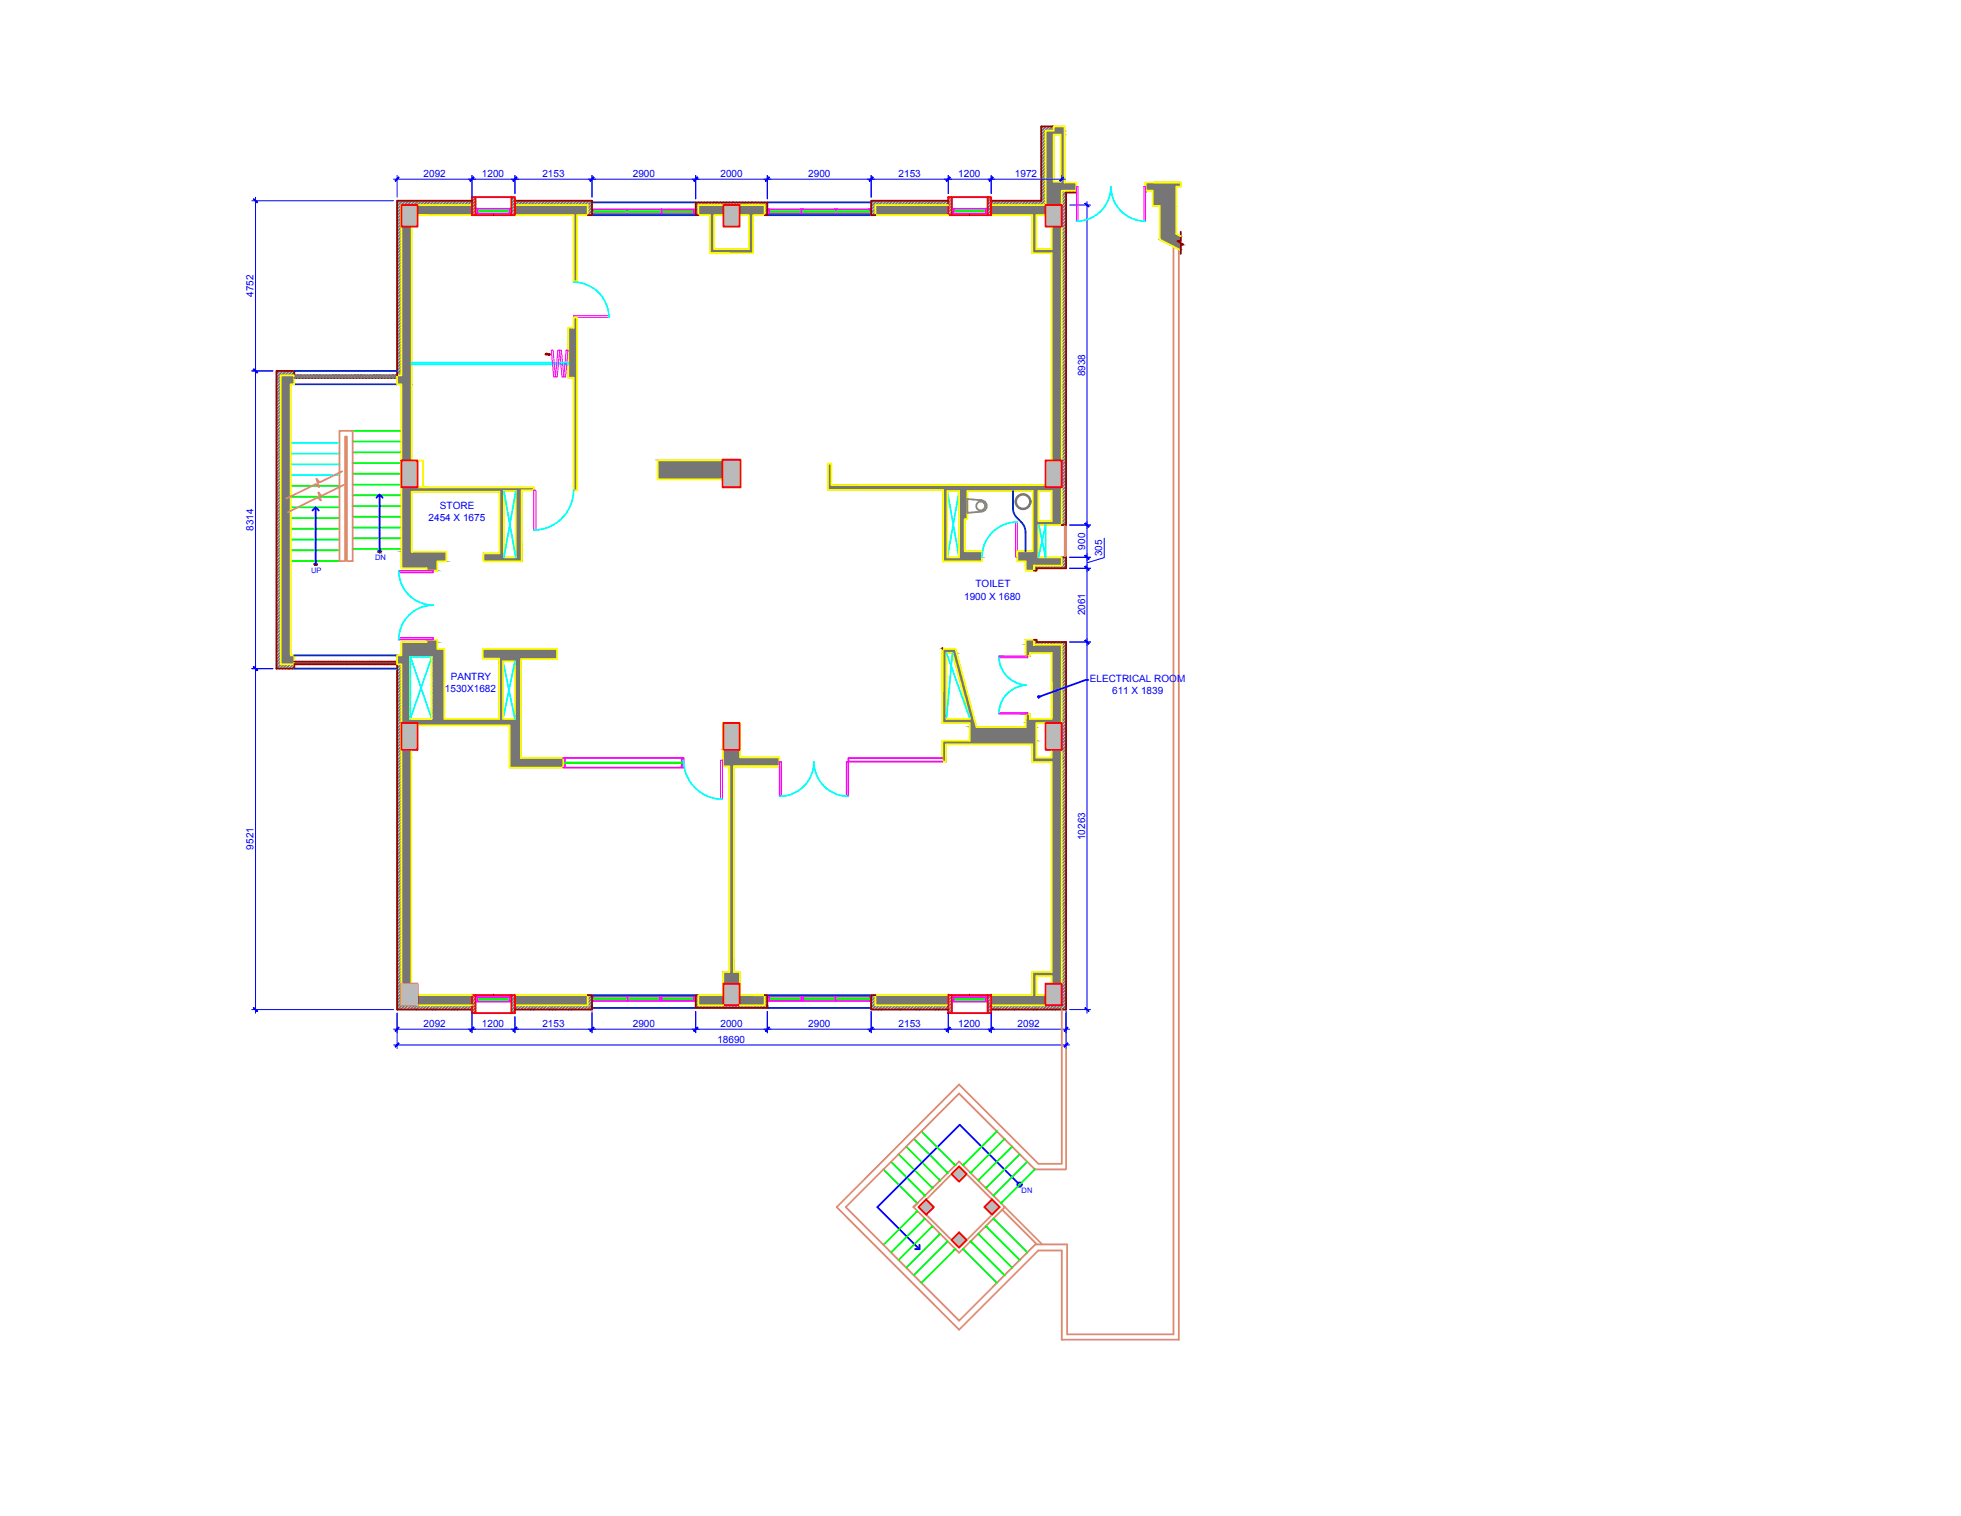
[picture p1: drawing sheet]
<svg xmlns="http://www.w3.org/2000/svg" width="279mm" height="216mm" viewBox="0 0 279 216" stroke-linecap="round" stroke-linejoin="round" font-family="sans-serif">
<defs><g id="words">
<g font-size="1.4" fill="#00f">
<text x="60.3" y="25.2">2092</text>
<text x="68.7" y="25.2">1200</text>
<text x="77.3" y="25.2">2153</text>
<text x="90.2" y="25.2">2900</text>
<text x="102.7" y="25.2">2000</text>
<text x="115.2" y="25.2">2900</text>
<text x="128" y="25.2">2153</text>
<text x="136.5" y="25.2">1200</text>
<text x="144.6" y="25.2">1972</text>
<text x="36.1" y="42.3" transform="rotate(-90 36.1 42.3)">4752</text>
<text x="154.6" y="53.6" transform="rotate(-90 154.6 53.6)">8938</text>
<text x="36.1" y="75.6" transform="rotate(-90 36.1 75.6)">8314</text>
<text x="61.1" y="74.1">2454 X 1675</text>
<text x="62.7" y="72.4">STORE</text>
<text x="139" y="83.7">TOILET</text>
<text x="154.6" y="78.3" transform="rotate(-90 154.6 78.3)">900</text>
<text x="157.1" y="79.2" transform="rotate(-90 157.1 79.2)">305</text>
<text x="137.4" y="85.4">1900 X 1680</text>
<text x="154.6" y="87.6" transform="rotate(-90 154.6 87.6)">2061</text>
<text x="63.4" y="98.6">1530X1682</text>
<text x="64.2" y="96.9">PANTRY</text>
<text x="155.3" y="97.2">ELECTRICAL ROOM</text>
<text x="158.5" y="98.9">611 X 1839</text>
<text x="154.6" y="119.6" transform="rotate(-90 154.6 119.6)">10263</text>
<text x="36.1" y="121" transform="rotate(-90 36.1 121)">9521</text>
<text x="60.3" y="146.3">2092</text>
<text x="68.7" y="146.3">1200</text>
<text x="77.3" y="146.3">2153</text>
<text x="90.2" y="146.3">2900</text>
<text x="102.2" y="148.5">18690</text>
<text x="102.7" y="146.3">2000</text>
<text x="115.2" y="146.3">2900</text>
<text x="128" y="146.3">2153</text>
<text x="136.5" y="146.3">1200</text>
<text x="145" y="146.3">2092</text>
</g>
<g font-size="1.1" fill="#00f">
<text x="44.3" y="81.6">UP</text>
<text x="53.4" y="79.8">DN</text>
<text x="145.6" y="169.9">DN</text>
</g>
</g></defs>
<!-- layer: A- Hatch (S) -->
<g fill="none" stroke="#767676" stroke-width=".25">
<path d="M148.6 18l-.2 .2M149 19l-.6 .6M149 19.4l-.6 .6M149 19.9l-.6 .6M149.1 18l-.7 .7M149.5 18l-1.1 1.1M150 18l-.6 .6M150.1 18.3l-.3 .3M56.9 28.6l-.3 .3M57.2 29.6l-.6 .7M57.2 30.1l-.6 .6M57.2 30.5l-.6 .7"/>
<path d="M57.2 31l-.6 .6M57.2 31.4l-.6 .7M57.2 31.9l-.6 .6M57.2 32.3l-.6 .6M57.2 32.8l-.6 .6M57.2 33.2l-.6 .7M57.2 33.7l-.6 .6M57.2 34.2l-.6 .5M57.2 34.6l-.6 .6M57.2 35l-.6 .7M57.2 35.5l-.6 .6M57.2 36l-.6 .6"/>
<path d="M57.2 36.4l-.6 .6M57.2 36.8l-.6 .7M57.2 37.3l-.6 .6M57.2 37.8l-.6 .6M57.2 38.2l-.6 .6M57.2 38.6l-.6 .7M57.2 39.1l-.6 .6M57.2 39.6l-.6 .6M57.2 40l-.6 .6M57.3 28.6l-.7 .8M57.8 28.6l-1.2 1.2M58.2 28.6l-.6 .6"/>
<path d="M58.7 28.6l-.6 .6M59.1 28.6l-.6 .6M59.6 28.6l-.6 .6M60 28.6l-.6 .6M60.5 28.6l-.6 .6M60.9 28.6l-.6 .6M61.4 28.6l-.6 .6M61.8 28.6l-.6 .6M62.3 28.6l-.6 .6M62.7 28.6l-.6 .6M63.2 28.6l-.6 .6M63.6 28.6l-.6 .6"/>
<path d="M64.1 28.6l-.6 .6M64.5 28.6l-.6 .6M65 28.6l-.6 .6M65.4 28.6l-.6 .6M65.9 28.6l-.6 .6M66.3 28.6l-.6 .6M66.8 28.6l-.6 .6M67.2 28.6l-.6 .6M67.2 29.1l-.1 .1M67.4 28.1l-.2 .1M67.8 28.2l-.6 .5M67.8 28.6l-.6 .5"/>
<path d="M67.8 29.1l-.6 .5M67.8 29.5l-.6 .5M67.8 30l-.6 .5M67.8 30.4l-.3 .2M73.2 28.1l-.3 .4M73.4 28.4l-.5 .5M73.4 28.9l-.5 .5M73.4 29.3l-.5 .5M73.4 29.8l-.5 .5M73.4 30.2l-.5 .4M73.6 28.6l-.2 .2M74 28.6l-.6 .6"/>
<path d="M74.5 28.6l-.6 .6M74.9 28.6l-.6 .6M75.4 28.6l-.7 .6M75.8 28.6l-.6 .6M76.3 28.6l-.7 .6M76.7 28.6l-.6 .6M77.2 28.6l-.6 .6M77.6 28.6l-.6 .6M78.1 28.6l-.7 .6M78.5 28.6l-.6 .6M79 28.6l-.6 .6M79.4 28.6l-.6 .6"/>
<path d="M79.9 28.6l-.7 .6M80.3 28.6l-.6 .6M80.8 28.6l-.6 .6M81.2 28.6l-.6 .6M81.7 28.6l-.6 .6M82.1 28.6l-.6 .6M82.6 28.6l-.6 .6M83 28.6l-.6 .6M83.5 28.6l-.6 .6M83.9 28.6l-.6 .6M84.3 28.6l-.6 .6M84.3 29.1l-.6 .6"/>
<path d="M84.3 29.5l-.6 .6M84.3 30l-.6 .6M84.3 30.4l-.2 .2M99.5 28.8l-.4 .4M99.5 29.2l-.4 .4M99.5 29.7l-.4 .4M99.5 30.1l-.4 .4M99.5 30.6h.1M99.9 28.8l-.4 .4M100.4 28.8l-.4 .4M100.8 28.8l-.4 .4M101.3 28.8l-.4 .4"/>
<path d="M101.7 28.8l-.4 .4M102.2 28.8l-.4 .4M102.6 28.8l-.4 .4M103.1 28.8l-.4 .4M103.5 28.8l-.4 .4M104 28.8l-.4 .4M104.4 28.8l-.3 .4M104.9 28.8l-.4 .4M105.3 28.8l-.4 .4M105.8 28.8l-.4 .4M106.2 28.8l-.3 .4M106.7 28.8l-.4 .4"/>
<path d="M107.1 28.8l-.4 .4M107.6 28.8l-.4 .4M108 28.8l-.3 .4M108.5 28.8l-.4 .4M108.9 28.8l-.3 .4M109.3 28.9l-.4 .4M109.3 29.3l-.4 .4M109.3 29.8l-.4 .4M109.3 30.2l-.4 .4M124.5 28.6l-.4 .4M124.7 29.2l-.6 .7M124.7 29.7l-.6 .6"/>
<path d="M124.7 30.2l-.5 .4M124.7 30.6h.1M124.9 28.6l-.8 .8M125.4 28.6l-.6 .6M125.8 28.6l-.6 .6M126.3 28.6l-.6 .6M126.7 28.6l-.6 .6M127.2 28.6l-.6 .6M127.7 28.6l-.7 .6M128.1 28.6l-.6 .6M128.5 28.6l-.6 .6M129 28.6l-.6 .6"/>
<path d="M129.5 28.6l-.7 .6M129.9 28.6l-.6 .6M130.3 28.6l-.6 .6M130.8 28.6l-.6 .6M131.3 28.6l-.7 .6M131.7 28.6l-.6 .6M132.2 28.6l-.6 .6M132.6 28.6l-.6 .6M133.1 28.6l-.7 .6M133.5 28.6l-.6 .6M134 28.6l-.6 .6M134.4 28.6l-.6 .6"/>
<path d="M134.9 28.6l-.7 .6M135.1 28.8l-.4 .4M135.4 28.1l-.3 .3M135.6 28.4l-.5 .5M135.6 28.8l-.5 .5M135.6 29.3l-.5 .5M135.6 29.7l-.5 .5M135.6 30.2l-.5 .4M135.6 30.6h.1M140.8 28.1l-.1 .1M141.2 28.2l-.5 .5M141.2 28.6l-.5 .5"/>
<path d="M141.2 29.1l-.5 .5M141.2 29.5l-.5 .5M141.2 30l-.5 .5M141.2 30.4l-.2 .2M141.6 28.6l-.4 .4M142.1 28.6l-.6 .6M142.5 28.6l-.6 .6M143 28.6l-.6 .6M143.4 28.6l-.6 .6M143.9 28.6l-.6 .6M144.3 28.6l-.6 .6M144.8 28.6l-.6 .6"/>
<path d="M145.2 28.6l-.6 .6M145.7 28.6l-.6 .6M146.1 28.6l-.6 .6M146.6 28.6l-.6 .6M147 28.6l-.6 .6M147.5 28.6l-.6 .6M147.9 28.6l-.6 .6M149 20.3l-.6 .6M149 20.8l-.6 .6M149 21.2l-.6 .6M149 21.7l-.6 .6M149 22.1l-.6 .6"/>
<path d="M149 22.6l-.6 .6M149 23l-.6 .7M149 23.5l-.6 .6M149 23.9l-.6 .6M149 24.4l-.6 .6M149 24.8l-.6 .7M149 25.3l-.6 .6M149 25.7l-.6 .6M149 26.2l-.6 .6M149 26.6l-.6 .7M149 27.1l-.6 .6M149 27.6l-.6 .6"/>
<path d="M149 28l-1.2 1.2M149 28.4l-.8 .8M149 28.9l-.3 .3M151.6 27.2l-.3 .3M151.9 27.8l-.6 .6M151.9 28.3l-.6 .6M151.9 28.7l-.6 .6M151.9 29.1l-.6 .7M151.9 29.6l-.6 .6M151.9 30l-.6 .7M151.9 30.5l-.6 .6M151.9 30.9l-.6 .7"/>
<path d="M151.9 31.4l-.6 .6M151.9 31.8l-.6 .7M151.9 32.3l-.6 .6M151.9 32.8l-.6 .6M151.9 33.2l-.6 .6M151.9 33.6l-.6 .7M151.9 34.1l-.6 .6M151.9 34.6l-.6 .6M151.9 35l-.6 .6M151.9 35.4l-.6 .7M151.9 35.9l-.6 .6M151.9 36.4l-.6 .6"/>
<path d="M151.9 36.8l-.6 .6M151.9 37.3l-.6 .6M151.9 37.7l-.6 .6M151.9 38.2l-.6 .6M151.9 38.6l-.6 .6M151.9 39.1l-.6 .6M151.9 39.5l-.6 .6M151.9 40l-.6 .6M152 27.2l-.7 .8M152.5 27.2l-.2 .2M153 27.2l-.3 .2M153.4 27.2l-.3 .2"/>
<path d="M39.4 52.8h.1M39.9 52.8l-.5 .5M40 53.6l-.6 .6M40 54l-.6 .6M40 54.5l-.6 .6M40 54.9l-.6 .7M40 55.4l-.6 .6M40 55.8l-.6 .6M40 56.3l-.6 .6M40 56.7l-.6 .7M40 57.2l-.6 .6M40 57.7l-.6 .6"/>
<path d="M40 58.1l-.6 .6M40 58.5l-.6 .7M40 59l-.6 .6M40 59.5l-.6 .6M40 59.9l-.6 .6M40.3 52.8l-.9 1M40.8 52.8l-.7 .7M41.2 52.8l-.6 .7M41.7 52.8l-.7 .7M41.9 53.5h.1M41.9 53l-.4 .5M57.2 40.5l-.6 .6"/>
<path d="M57.2 40.9l-.6 .6M57.2 41.4l-.6 .6M57.2 41.8l-.6 .6M57.2 42.3l-.6 .6M57.2 42.7l-.6 .6M57.2 43.2l-.6 .6M57.2 43.6l-.6 .6M57.2 44.1l-.6 .6M57.2 44.5l-.6 .6M57.2 45l-.6 .6M57.2 45.4l-.6 .6M57.2 45.9l-.6 .6"/>
<path d="M57.2 46.3l-.6 .6M57.2 46.8l-.6 .6M57.2 47.2l-.6 .6M57.2 47.7l-.6 .6M57.2 48.1l-.6 .6M57.2 48.6l-.6 .6M57.2 49l-.6 .6M57.2 49.5l-.6 .6M57.2 49.9l-.6 .6M57.2 50.4l-.6 .6M57.2 50.8l-.6 .6M57.2 51.3l-.6 .6"/>
<path d="M57.2 51.7l-.6 .6M57.2 52.2l-.6 .6M57.2 52.6l-.6 .6M57.2 53.1l-.4 .4M151.9 40.4l-.6 .6M151.9 40.9l-.6 .6M151.9 41.3l-.6 .6M151.9 41.8l-.6 .6M151.9 42.2l-.6 .6M151.9 42.7l-.6 .6M151.9 43.1l-.6 .6M151.9 43.6l-.6 .6"/>
<path d="M151.9 44l-.6 .6M151.9 44.5l-.6 .6M151.9 44.9l-.6 .6M151.9 45.4l-.6 .6M151.9 45.8l-.6 .6M151.9 46.3l-.6 .6M151.9 46.7l-.6 .6M151.9 47.2l-.6 .6M151.9 47.6l-.6 .6M151.9 48.1l-.6 .6M151.9 48.5l-.6 .6M151.9 49l-.6 .6"/>
<path d="M151.9 49.4l-.6 .6M151.9 49.9l-.6 .6M151.9 50.3l-.6 .6M151.9 50.8l-.6 .6M151.9 51.2l-.6 .7M151.9 51.7l-.6 .6M151.9 52.1l-.6 .6M151.9 52.6l-.6 .6M151.9 53l-.6 .7M151.9 53.5l-.6 .6M151.9 53.9l-.6 .6M151.9 54.4l-.6 .6"/>
<path d="M151.9 54.8l-.6 .6M151.9 55.3l-.6 .6M151.9 55.7l-.6 .7M151.9 56.2l-.6 .6M151.9 56.6l-.6 .6M151.9 57.1l-.6 .6M151.9 57.5l-.6 .7M151.9 58l-.6 .6M151.9 58.4l-.6 .6M151.9 58.9l-.6 .6M151.9 59.3l-.6 .7M151.9 59.8l-.6 .6"/>
<path d="M40 60.3l-.6 .7M40 60.8l-.6 .6M40 61.2l-.6 .7M40 61.7l-.6 .6M40 62.2l-.6 .6M40 62.6l-.6 .6M40 63l-.6 .7M40 63.5l-.6 .6M40 64l-.6 .6M40 64.4l-.6 .6M40 64.8l-.6 .7M40 65.3l-.6 .6"/>
<path d="M40 65.8l-.6 .6M40 66.2l-.6 .6M40 66.6l-.6 .7M40 67.1l-.6 .6M40 67.6l-.6 .6M40 68l-.6 .6M40 68.5l-.6 .6M40 68.9l-.6 .6M40 69.4l-.6 .6M40 69.8l-.6 .6M40 70.3l-.6 .6M40 70.7l-.6 .6"/>
<path d="M40 71.2l-.6 .6M40 71.6l-.6 .6M40 72.1l-.6 .6M40 72.5l-.6 .6M40 73l-.6 .6M40 73.4l-.6 .6M40 73.9l-.6 .6M40 74.3l-.6 .6M40 74.8l-.6 .6M40 75.2l-.6 .6M40 75.7l-.6 .6M40 76.1l-.6 .6"/>
<path d="M40 76.6l-.6 .6M40 77l-.6 .6M40 77.5l-.6 .6M40 77.9l-.6 .6M40 78.4l-.6 .6M40 78.8l-.6 .6M40 79.3l-.6 .6M40 79.7l-.6 .6M151.7 79.4l-.4 .4M151.9 60.3l-.6 .6M151.9 60.7l-.6 .6M151.9 61.1l-.6 .7"/>
<path d="M151.9 61.6l-.6 .6M151.9 62.1l-.6 .6M151.9 62.5l-.6 .6M151.9 62.9l-.6 .7M151.9 63.4l-.6 .6M151.9 63.9l-.6 .6M151.9 64.3l-.6 .6M151.9 64.8l-.6 .6M151.9 65.2l-.6 .6M151.9 65.7l-.6 .6M151.9 66.1l-.6 .6M151.9 66.6l-.6 .6"/>
<path d="M151.9 67l-.6 .6M151.9 67.5l-.6 .6M151.9 67.9l-.6 .6M151.9 68.4l-.6 .6M151.9 68.8l-.6 .6M151.9 69.3l-.6 .6M151.9 69.7l-.6 .6M151.9 70.2l-.6 .6M151.9 70.6l-.6 .6M151.9 71.1l-.6 .6M151.9 71.5l-.6 .6M151.9 72l-.6 .6"/>
<path d="M151.9 72.4l-.6 .6M151.9 72.9l-.6 .6M151.9 73.3l-.6 .6M151.9 73.8l-.6 .6M151.9 74.2l-.6 .6M151.9 74.7l-.1 .1M151.9 79.6l-.6 .6M40 80.2l-.6 .6M40 80.6l-.6 .7M40 81.1l-.6 .6M40 81.5l-.6 .6M40 82l-.6 .6"/>
<path d="M40 82.4l-.6 .7M40 82.9l-.6 .6M40 83.3l-.6 .6M40 83.8l-.6 .6M40 84.2l-.6 .7M40 84.7l-.6 .6M40 85.1l-.6 .6M40 85.6l-.6 .6M40 86l-.6 .6M40 86.5l-.6 .6M40 86.9l-.6 .7M40 87.4l-.6 .6"/>
<path d="M40 87.8l-.6 .6M40 88.3l-.6 .6M40 88.7l-.6 .7M40 89.2l-.6 .6M40 89.7l-.6 .5M40 90.1l-.6 .6M40 90.5l-.6 .7M40 91l-.6 .6M40 91.5l-.6 .6M40 91.9l-.6 .6M40 92.3l-.6 .7M40 92.8l-.6 .6"/>
<path d="M40 93.3l-.6 .6M40 93.7l-.6 .6M40 94.1l-.6 .7M40 94.6l-.6 .6M40.4 94.6l-.6 .6M40.9 94.6l-.6 .6M41.3 94.6l-.6 .6M41.8 94.6l-.6 .6M41.9 94.9l-.3 .3M56.7 94.6l-.1 .1M57.1 94.6l-.5 .6M57.2 95l-.6 .6"/>
<path d="M57.2 95.5l-.6 .6M57.2 95.9l-.6 .6M57.2 96.3l-.6 .7M57.2 96.8l-.6 .6M57.2 97.3l-.6 .6M57.2 97.7l-.6 .6M57.2 98.1l-.6 .7M57.2 98.6l-.6 .6M57.2 99.1l-.6 .6M57.2 99.5l-.6 .6M57.2 100l-.6 .6M147.4 80.6h-.1"/>
<path d="M147.6 91.1l-.3 .3M147.7 81.1l-.1 .2M147.7 91.4l-.3 .4M147.8 80.6l-.5 .4M148.2 91.4l-.4 .4M148.3 80.6l-.4 .3M148.6 91.4l-.3 .4M148.7 80.6l-.4 .3M149.1 91.4l-.4 .4M149.2 80.6l-.4 .3M149.5 91.4l-.3 .4M149.6 80.6l-.4 .3"/>
<path d="M150 91.4l-.4 .4M150.1 80.6l-.4 .3M150.4 91.4l-.3 .4M150.5 80.6l-.4 .3M150.9 91.4l-.4 .4M151 80.6l-.4 .3M151.3 91.4l-.3 .4M151.8 91.4l-.5 .6M151.9 97.7l-.6 .6M151.9 80.1l-.9 .8M151.9 80.5l-.4 .4M151.9 91.8l-.6 .6"/>
<path d="M151.9 92.3l-.6 .6M151.9 92.7l-.6 .6M151.9 93.1l-.6 .7M151.9 93.6l-.6 .6M151.9 94.1l-.6 .6M151.9 94.5l-.6 .6M151.9 94.9l-.6 .7M151.9 95.4l-.6 .6M151.9 95.9l-.6 .6M151.9 96.3l-.6 .6M151.9 96.8l-.6 .6M151.9 97.2l-.6 .6"/>
<path d="M151.9 98.1l-.6 .6M151.9 98.6l-.6 .6M151.9 99l-.6 .6M151.9 99.5l-.6 .6M151.9 99.9l-.6 .6M57.2 100.4l-.6 .6M57.2 100.9l-.6 .6M57.2 101.3l-.6 .6M57.2 101.8l-.6 .6M57.2 102.2l-.6 .6M57.2 102.7l-.6 .6M57.2 103.1l-.6 .6"/>
<path d="M57.2 103.6l-.6 .6M57.2 104l-.6 .6M57.2 104.5l-.6 .6M57.2 104.9l-.6 .6M57.2 105.4l-.6 .6M57.2 105.8l-.6 .6M57.2 106.3l-.6 .6M57.2 106.7l-.6 .6M57.2 107.2l-.6 .6M57.2 107.6l-.6 .6M57.2 108.1l-.6 .6M57.2 108.5l-.6 .6"/>
<path d="M57.2 109l-.6 .6M57.2 109.4l-.6 .6M57.2 109.9l-.6 .6M57.2 110.3l-.6 .6M57.2 110.8l-.6 .6M57.2 111.2l-.6 .6M57.2 111.7l-.6 .6M57.2 112.1l-.6 .6M57.2 112.6l-.6 .6M57.2 113l-.6 .6M57.2 113.5l-.6 .6M57.2 113.9l-.6 .6"/>
<path d="M57.2 114.4l-.6 .6M57.2 114.8l-.6 .6M57.2 115.3l-.6 .6M57.2 115.7l-.6 .6M57.2 116.2l-.6 .6M57.2 116.6l-.6 .6M57.2 117.1l-.6 .6M57.2 117.5l-.6 .6M57.2 118l-.6 .6M57.2 118.4l-.6 .7M57.2 118.9l-.6 .6M57.2 119.3l-.6 .6"/>
<path d="M57.2 119.8l-.6 .6M151.9 100.4l-.6 .6M151.9 100.8l-.6 .6M151.9 101.3l-.6 .6M151.9 101.7l-.6 .6M151.9 102.2l-.6 .6M151.9 102.6l-.6 .6M151.9 103.1l-.6 .6M151.9 103.5l-.6 .6M151.9 104l-.6 .6M151.9 104.4l-.6 .6M151.9 104.9l-.6 .6"/>
<path d="M151.9 105.3l-.6 .6M151.9 105.8l-.6 .6M151.9 106.2l-.6 .6M151.9 106.7l-.6 .6M151.9 107.1l-.6 .6M151.9 107.6l-.6 .6M151.9 108l-.6 .6M151.9 108.5l-.6 .6M151.9 108.9l-.6 .6M151.9 109.4l-.6 .6M151.9 109.8l-.6 .6M151.9 110.3l-.6 .6"/>
<path d="M151.9 110.7l-.6 .7M151.9 111.2l-.6 .6M151.9 111.6l-.6 .6M151.9 112.1l-.6 .6M151.9 112.5l-.6 .6M151.9 113l-.6 .6M151.9 113.4l-.6 .6M151.9 113.9l-.6 .6M151.9 114.3l-.6 .6M151.9 114.8l-.6 .6M151.9 115.2l-.6 .7M151.9 115.7l-.6 .6"/>
<path d="M151.9 116.1l-.6 .6M151.9 116.6l-.6 .6M151.9 117l-.6 .7M151.9 117.5l-.6 .6M151.9 117.9l-.6 .6M151.9 118.4l-.6 .6M151.9 118.8l-.6 .7M151.9 119.3l-.6 .6M151.9 119.8l-.6 .5M57.2 120.2l-.6 .7M57.2 120.7l-.6 .6M57.2 121.1l-.6 .6"/>
<path d="M57.2 121.6l-.6 .6M57.2 122l-.6 .7M57.2 122.5l-.6 .6M57.2 123l-.6 .6M57.2 123.4l-.6 .6M57.2 123.8l-.6 .7M57.2 124.3l-.6 .6M57.2 124.7l-.6 .7M57.2 125.2l-.6 .6M57.2 125.6l-.6 .7M57.2 126.1l-.6 .6M57.2 126.5l-.6 .7"/>
<path d="M57.2 127l-.6 .6M57.2 127.5l-.6 .6M57.2 127.9l-.6 .6M57.2 128.3l-.6 .7M57.2 128.8l-.6 .6M57.2 129.3l-.6 .6M57.2 129.7l-.6 .6M57.2 130.1l-.6 .7M57.2 130.6l-.6 .6M57.2 131.1l-.6 .6M57.2 131.5l-.6 .6M57.2 132l-.6 .6"/>
<path d="M57.2 132.4l-.6 .6M57.2 132.9l-.6 .6M57.2 133.3l-.6 .6M57.2 133.8l-.6 .6M57.2 134.2l-.6 .6M57.2 134.7l-.6 .6M57.2 135.1l-.6 .6M57.2 135.6l-.6 .6M57.2 136l-.6 .6M57.2 136.5l-.6 .6M57.2 136.9l-.6 .6M57.2 137.4l-.6 .6"/>
<path d="M57.2 137.8l-.6 .6M57.2 138.3l-.6 .6M57.2 138.7l-.6 .6M57.2 139.2l-.6 .6M57.2 139.6l-.6 .6M151.9 120.2l-.6 .6M151.9 120.6l-.6 .7M151.9 121.1l-.6 .6M151.9 121.6l-.6 .6M151.9 122l-.6 .6M151.9 122.4l-.6 .7M151.9 122.9l-.6 .6"/>
<path d="M151.9 123.4l-.6 .6M151.9 123.8l-.6 .6M151.9 124.2l-.6 .7M151.9 124.7l-.6 .6M151.9 125.2l-.6 .6M151.9 125.6l-.6 .6M151.9 126.1l-.6 .6M151.9 126.5l-.6 .6M151.9 127l-.6 .6M151.9 127.4l-.6 .6M151.9 127.9l-.6 .6M151.9 128.3l-.6 .6"/>
<path d="M151.9 128.7l-.6 .7M151.9 129.2l-.6 .6M151.9 129.7l-.6 .6M151.9 130.1l-.6 .6M151.9 130.6l-.6 .6M151.9 131l-.6 .6M151.9 131.5l-.6 .6M151.9 131.9l-.6 .6M151.9 132.4l-.6 .6M151.9 132.8l-.6 .6M151.9 133.3l-.6 .6M151.9 133.7l-.6 .6"/>
<path d="M151.9 134.2l-.6 .6M151.9 134.6l-.6 .6M151.9 135.1l-.6 .6M151.9 135.5l-.6 .6M151.9 136l-.6 .6M151.9 136.4l-.6 .6M151.9 136.9l-.6 .6M151.9 137.3l-.6 .6M151.9 137.8l-.6 .6M151.9 138.2l-.6 .6M151.9 138.7l-.6 .6M151.9 139.1l-.6 .6"/>
<path d="M151.9 139.6l-.6 .6M57.2 140.1l-.6 .6M57.2 140.5l-.6 .6M57.2 141l-.6 .6M57.2 141.4l-.6 .6M57.2 141.9l-.6 .6M57.2 142.3l-.6 .6M57.2 142.8l-.6 .6M57.3 143.2l-.7 .6M57.7 143.2l-.6 .6M58.1 143.2l-.6 .6M58.6 143.2l-.6 .6"/>
<path d="M59.1 143.2l-.7 .6M59.5 143.2l-.6 .6M59.9 143.2l-.6 .6M60.4 143.2l-.6 .6M60.9 143.2l-.7 .6M61.3 143.2l-.6 .6M61.8 143.2l-.6 .6M62.2 143.2l-.6 .6M62.7 143.2l-.7 .6M63.1 143.2l-.6 .6M63.6 143.2l-.7 .6M64 143.2l-.6 .6"/>
<path d="M64.5 143.2l-.7 .6M64.9 143.2l-.6 .6M65.4 143.2l-.7 .6M65.8 143.2l-.6 .6M66.3 143.2l-.6 .6M66.7 143.2l-.6 .6M67.2 143.2l-.7 .6M67.2 143.5l-.2 .3M67.3 141.7l-.1 .1M67.8 142.2l-.6 .5M67.8 143.5l-.6 .6M67.8 144l-.3 .3"/>
<path d="M67.8 141.7l-.6 .6M67.8 142.7l-.6 .5M67.8 143.1l-.6 .5M73.2 141.7l-.3 .4M73.4 142l-.5 .5M73.4 142.4l-.5 .6M73.4 142.9l-.5 .5M73.4 143.4l-.5 .5M73.4 143.8l-.5 .5M73.4 144.2l-.1 .1M73.5 143.2l-.1 .1M73.9 143.2l-.5 .5"/>
<path d="M74.4 143.2l-.6 .6M74.8 143.2l-.6 .6M75.3 143.2l-.6 .6M75.7 143.2l-.6 .6M76.2 143.2l-.6 .6M76.6 143.2l-.6 .6M77.1 143.2l-.6 .6M77.5 143.2l-.6 .6M78 143.2l-.6 .6M78.4 143.2l-.6 .6M78.9 143.2l-.6 .6M79.3 143.2l-.6 .6"/>
<path d="M79.8 143.2l-.6 .6M80.2 143.2l-.6 .6M80.7 143.2l-.6 .6M81.1 143.2l-.6 .6M81.6 143.2l-.6 .6M82 143.2l-.6 .6M82.5 143.2l-.6 .6M82.9 143.2l-.6 .6M83.4 143.2l-.6 .6M83.9 141.7l-.2 .2M84.3 141.8l-.6 .6M84.3 142.2l-.6 .6"/>
<path d="M84.3 142.7l-1.1 1.1M84.3 143.1l-.6 .7M84.3 143.6l-.2 .2M99.3 141.7l-.2 .2M99.5 141.9l-.4 .4M99.5 142.4l-.4 .3M99.5 142.8l-.4 .4M99.6 143.2l-.4 .3M100.1 143.2l-.4 .3M100.5 143.2l-.4 .3M101 143.2l-.4 .3M101.4 143.2l-.4 .3"/>
<path d="M101.9 143.2l-.4 .3M102.3 143.2l-.4 .3M102.8 143.2l-.4 .3M103.2 143.2l-.4 .3M103.7 143.2l-.4 .3M104.1 143.2l-.4 .3M104.6 143.2l-.4 .3M105 143.2l-.4 .3M105.5 143.2l-.4 .3M105.9 143.2l-.4 .3M106.4 143.2l-.4 .3M106.8 143.2l-.4 .3"/>
<path d="M107.3 143.2l-.4 .3M107.7 143.2l-.4 .3M108.2 143.2l-.4 .3M108.6 143.2l-.4 .3M109.2 141.7l-.3 .3M109.3 142l-.4 .4M109.3 142.5l-.4 .3M109.3 142.9l-.6 .6M109.3 143.4l-.1 .1M124.5 141.7l-.4 .4M124.7 141.9l-.6 .7M124.7 142.4l-.6 .6"/>
<path d="M124.7 142.8l-.6 .7M124.9 143.2l-.7 .6M125.3 143.2l-.6 .6M125.8 143.2l-.6 .6M126.2 143.2l-.6 .6M126.7 143.2l-.7 .6M127.1 143.2l-.6 .6M127.6 143.2l-.6 .6M128 143.2l-.6 .6M128.5 143.2l-.7 .6M128.9 143.2l-.6 .6M129.4 143.2l-.6 .6"/>
<path d="M129.8 143.2l-.6 .6M130.3 143.2l-.6 .6M130.7 143.2l-.6 .6M131.2 143.2l-.6 .6M131.6 143.2l-.6 .6M132.1 143.2l-.6 .6M132.5 143.2l-.6 .6M133 143.2l-.6 .6M133.4 143.2l-.6 .6M133.9 143.2l-.6 .6M134.3 143.2l-.6 .6M134.8 143.2l-.6 .6"/>
<path d="M135.1 143.3l-.5 .5M135.1 143.7v.1M135.4 141.7l-.3 .3M135.6 142l-.5 .5M135.6 142.4l-.5 .5M135.6 142.8l-.5 .6M135.6 143.3l-.5 .5M135.6 143.8l-.5 .5M135.6 144.2l-.1 .1M140.8 141.7l-.1 .1M141.2 141.7l-.5 .6M141.2 142.2l-.5 .5"/>
<path d="M141.2 142.7l-.5 .5M141.2 143.1l-.5 .5M141.2 143.5l-.5 .6M141.2 144l-.3 .3M141.5 143.2l-.3 .3M142 143.2l-.6 .6M142.4 143.2l-.6 .6M142.9 143.2l-.6 .6M143.3 143.2l-.6 .6M143.8 143.2l-.6 .6M144.3 143.2l-.7 .6M144.7 143.2l-.6 .6"/>
<path d="M145.1 143.2l-.6 .6M145.6 143.2l-.6 .6M146.1 143.2l-.7 .6M146.5 143.2l-.6 .6M146.9 143.2l-.6 .6M147.4 143.2l-.6 .6M147.8 143.2l-.6 .6M148.3 143.2l-.6 .6M148.8 143.2l-.7 .6M149.2 143.2l-.6 .6M149.6 143.2l-.6 .6M150.1 143.2l-.6 .6"/>
<path d="M150.6 143.2l-.7 .6M151 143.2l-.6 .6M151.9 140l-.6 .6M151.9 140.5l-.6 .6M151.9 140.9l-.6 .6M151.9 141.4l-.6 .6M151.9 141.8l-.6 .6M151.9 142.3l-.6 .6M151.9 142.7l-1.1 1.1M151.9 143.2l-.6 .6M151.9 143.6l-.2 .2"/>
</g>
<!-- layer: A- Hatch (W) -->
<g fill="#767676" stroke="#767676" stroke-width=".14">
<path d="M166.6 34.8h1.6v.7z"/>
<path d="M137.5 78.5h2.4z"/>
<path d="M134.4 79.4h5.5v.6z"/>
<path d="M142.3 93.7l.1 .5z"/>
<path d="M142.4 94.2l.1 .5z"/>
<path d="M142.5 94.7l.2 .5z"/>
<path d="M142.7 95.2l.3 .5z"/>
<path d="M143 95.7l.3 .5z"/>
<path d="M143.3 96.2l.4 .3z"/>
<path d="M143.7 96.5l.4 .4z"/>
<path d="M144.1 96.9l.5 .2z"/>
<path d="M144.6 97.1l.5 .3z"/>
<path d="M145.1 97.4l.5 .1z"/>
<path d="M145.6 97.5l.6 .1z"/>
<path d="M145.6 97.6h.6z"/>
<path d="M145.1 97.8l.5-.2z"/>
<path d="M144.6 98l.5-.2z"/>
<path d="M144.5 98.1l.1-.1z"/>
<path d="M144.1 98.3l.4-.2z"/>
<path d="M150.7 98.3l.6-.2v.2z"/>
<path d="M143.7 98.6l.4-.3z"/>
<path d="M143.7 98.6l-.1 .1z"/>
<path d="M143.6 98.7l-.3 .3z"/>
<path d="M143.3 99l-.3 .4z"/>
<path d="M143 99.4l-.3 .5z"/>
<path d="M142.7 99.9l-.2 .5z"/>
<path d="M142.5 100.4l-.1 .5z"/>
<path d="M142.4 100.9l-.1 .6z"/>
<path d="M134.3 105.5h3.9z"/>
<path d="M81.7 45.2h.5z"/>
<path d="M150.1 18l1.6 .6v-.6zM150.1 18l1.6 .6h-1.6z"/>
<path d="M150.1 18.6l1.6 .6v-.6zM150.1 18.6l1.6 .6h-1.6z"/>
<path d="M149 18.6l1.1 .6v-.6zM149 18.6l1.1 .6h-1.1z"/>
<path d="M151.1 19.2l.6 6.7v-6.7zM151.1 19.2l.6 6.7h-.6z"/>
<path d="M149 19.2l1.1 6.7v-6.7zM149 19.2l1.1 6.7h-1.1z"/>
<path d="M151.3 25.9l.4 .1v-.1zM151.3 25.9l.4 .1h-.4z"/>
<path d="M163.2 26l5 .6v-.6zM163.2 26l5 .6h-5z"/>
<path d="M163.2 26.6l4.4 .5v-.5zM163.2 26.6l4.4 .5h-4.4z"/>
<path d="M151.3 26l2.1 1.2v-1.2zM151.3 26l2.1 1.2h-2.1z"/>
<path d="M149 25.9l2.3 1.3v-1.3zM149 25.9l2.3 1.3h-2.3z"/>
<path d="M149 27.2l2.3 2v-2zM149 27.2l2.3 2h-2.3z"/>
<path d="M164.2 27.1l3.4 2.2v-2.2zM164.2 27.1l3.4 2.2h-3.4z"/>
<path d="M124.7 29.2l10.4 1.4v-1.4zM124.7 29.2l10.4 1.4h-10.4z"/>
<path d="M105.4 29.2l3.5 1.4v-1.4zM105.4 29.2l3.5 1.4h-3.5z"/>
<path d="M99.5 29.2l3.6 1.4v-1.4zM99.5 29.2l3.6 1.4h-3.6z"/>
<path d="M73.4 29.2l10.3 1.4v-1.4zM73.4 29.2l10.3 1.4h-10.3z"/>
<path d="M59.5 29.2l7.7 1.4v-1.4zM59.5 29.2l7.7 1.4h-7.7z"/>
<path d="M141.2 29.2l7.8 1.4v-1.4zM141.2 29.2l7.8 1.4h-7.8z"/>
<path d="M165.2 29.3l2.4 4v-4zM165.2 29.3l2.4 4h-2.4z"/>
<path d="M165.2 33.3l3 .3-.6-.3zM165.2 33.3l3 .3h-3z"/>
<path d="M165.2 33.6l3 .5v-.5zM165.2 33.6l3 .5h-3z"/>
<path d="M165.2 34.1l3 .2v-.2zM165.2 34.1l3 .2h-2.6z"/>
<path d="M165.6 34.3l3 .5-.9-.5zM165.6 34.3l3 .5h-2z"/>
<path d="M166.6 34.8h2zM166.6 34.8h1.6z"/>
<path d="M149.8 32.3l1.5 3.2v-3.2zM149.8 32.3l1.5 3.2h-1.5z"/>
<path d="M147.1 30.6l.6 4.9v-4.9zM147.1 30.6l.6 4.9h-.6z"/>
<path d="M166.6 34.8l1.3 .7h.3zM167.9 35.5h.3v.2z"/>
<path d="M106.7 30.6l.6 4.9v-4.9zM106.7 30.6l.6 4.9h-.6z"/>
<path d="M101.2 30.6l.5 4.9v-4.9zM101.2 30.6l.5 4.9h-.5z"/>
<path d="M147.1 35.5l4.2 .6v-.6zM147.1 35.5l4.2 .6h-4.2z"/>
<path d="M101.2 35.5l6.1 .6v-.6zM101.2 35.5l6.1 .6h-6.1z"/>
<path d="M81.7 30.6l.5 9.5v-9.5zM81.7 30.6l.5 9.5h-.5z"/>
<path d="M57.2 32.3l1.5 21.2v-21.2zM57.2 32.3l1.5 21.2h-1.5z"/>
<path d="M81 46.7l1.2 7.1v-7.1zM81 46.7l1.2 7.1h-1.2z"/>
<path d="M56.6 53.5l2.1 1.2v-1.2zM56.6 53.5l2.1 1.2h-2.1z"/>
<path d="M40 53.5l1.9 1.2v-1.2zM40 53.5l1.9 1.2h-1.9z"/>
<path d="M149.8 36.1l1.5 29.5v-29.5zM149.8 36.1l1.5 29.5h-1.5z"/>
<path d="M57.2 54.7l1.5 10.9v-10.9zM57.2 54.7l1.5 10.9h-1.5z"/>
<path d="M93.7 65.5l9.3 2.8v-2.8zM93.7 65.5l9.3 2.8h-9.3z"/>
<path d="M118 66l.5 3.1v-3.1zM118 66l.5 3.1h-.5z"/>
<path d="M118 69.1l31 .3v-.3zM118 69.1l31 .3h-31z"/>
<path d="M81.7 53.8l.5 15.6v-15.6zM81.7 53.8l.5 15.6h-.5z"/>
<path d="M118 69.4l33.3 .4v-.4zM118 69.4l33.3 .4h-33.3z"/>
<path d="M57.2 69.4l18.9 .4v-.4zM57.2 69.4l18.9 .4h-18.9zM57.2 69.8h18.9zM57.2 69.8h18.9z"/>
<path d="M81.7 69.4l.5 .4v-.4zM81.7 69.4l.5 .4h-.5z"/>
<path d="M134.4 69.8l16.9 .1v-.1zM134.4 69.8l16.9 .1h-16.9z"/>
<path d="M135 69.9h16.3zM135 69.9h16.3z"/>
<path d="M134.4 69.9h.6zM134.4 69.9h.6z"/>
<path d="M57.2 69.8l17.1 .1v-.1zM57.2 69.8l17.1 .1h-17.1z"/>
<path d="M57.2 69.9l14.6 .1v-.1zM57.2 69.9l14.6 .1h-14.6z"/>
<path d="M149.8 69.9l1.5 4.3v-4.3zM149.8 69.9l1.5 4.3h-1.5z"/>
<path d="M147.1 69.9l.9 4.3v-4.3zM147.1 69.9l.9 4.3h-.9z"/>
<path d="M147.1 74.2l4.2 .6v-.6zM147.1 74.2l4.2 .6h-4.2z"/>
<path d="M147.1 74.8l.9 3.7v-3.7zM147.1 74.8l.9 3.7h-.9z"/>
<path d="M136.7 69.9l.8 8.6v-8.6zM136.7 69.9l.8 8.6h-.8zM136.7 78.5h.8zM136.7 78.5h.8z"/>
<path d="M57.2 70l1.5 8.6v-8.6zM57.2 70l1.5 8.6h-1.5z"/>
<path d="M71.2 70l.6 8.8v-8.8zM71.2 70l.6 8.8h-.6z"/>
<path d="M144.9 78.5l3.1 .9v-.9zM144.9 78.5l3.1 .9h-3.1z"/>
<path d="M136.7 78.5l3.2 .9v-.9zM136.7 78.5l3.2 .9h-3.2z"/>
<path d="M134.4 69.9l.6 9.5v-9.5zM134.4 69.9l.6 9.5h-.6z"/>
<path d="M73.5 69.9l.8 9.5v-9.5zM73.5 69.9l.8 9.5h-.8z"/>
<path d="M68.9 78.8l2.9 .6v-.6zM68.9 78.8l2.9 .6h-2.9z"/>
<path d="M68.9 79.4l5.4 .6v-.6zM68.9 79.4l5.4 .6h-5.4z"/>
<path d="M144.9 79.4l6.4 .6v-.6zM144.9 79.4l6.4 .6h-6.4z"/>
<path d="M57.2 78.6l6.4 1.4v-1.4zM57.2 78.6l6.4 1.4h-6.4z"/>
<path d="M134.4 80h5.5zM134.4 79.4l5.5 .6h-5.5z"/>
<path d="M146.1 80l5.2 .6v-.6zM146.1 80l5.2 .6h-5.2z"/>
<path d="M57.2 80l5.1 .9v-.9zM57.2 80l5.1 .9h-5.1z"/>
<path d="M146.1 80.6l1.2 .7v-.7zM146.1 80.6l1.2 .7h-1.2z"/>
<path d="M60.8 80.9l1.5 .4v-.4zM60.8 80.9l1.5 .4h-1.5z"/>
<path d="M60.8 91.1l1.5 .3v-.3zM60.8 91.1l1.5 .3h-1.5z"/>
<path d="M57.2 91.4l5.1 1v-1zM57.2 91.4l5.1 1h-5.1z"/>
<path d="M57.2 92.4l6.1 .9v-.9zM57.2 92.4l6.1 .9h-6.1z"/>
<path d="M40 54.7l1.4 38.6v-38.6zM40 54.7l1.4 38.6h-1.4z"/>
<path d="M56.6 93.3l6.7 .2v-.2zM56.6 93.3l6.7 .2h-6.7z"/>
<path d="M58.5 93.5l4.8 .1zM58.5 93.5l4.8 .1z"/>
<path d="M56.6 93.5l1.9 .1zM56.6 93.5l1.9 .1z"/>
<path d="M68.8 92.4l10.6 1.4v-1.4zM68.8 92.4l10.6 1.4h-10.6z"/>
<path d="M71.1 93.8l8.3 .1zM71.1 93.8l8.3 .1z"/>
<path d="M71.1 93.9l3.1 .3v-.3zM71.1 93.9l3.1 .3h-3.1z"/>
<path d="M73.4 94.2h.8zM73.4 94.2h.8z"/>
<path d="M56.6 93.6l1.9 1v-1zM56.6 93.6l1.9 1h-1.9z"/>
<path d="M40 93.3l1.9 1.3v-1.3zM40 93.3l1.9 1.3h-1.9z"/>
<path d="M57.2 94.6l1.3 7.8v-7.8zM57.2 94.6l1.3 7.8h-1.3z"/>
<path d="M71.1 94.2l.6 8.2v-8.2zM71.1 94.2l.6 8.2h-.6z"/>
<path d="M61.5 93.6l1.8 8.8v-8.8zM61.5 93.6l1.8 8.8h-1.8z"/>
<path d="M57.2 102.4h1.3zM57.2 102.4h1.3z"/>
<path d="M73.4 94.2l.8 8.2v-8.2zM73.4 94.2l.8 8.2h-.8z"/>
<path d="M71.1 102.4h3.1zM71.1 102.4h3.1z"/>
<path d="M57.2 102.4h6.1zM57.2 102.4h6.1z"/>
<path d="M57.2 102.4l17 .6v-.6zM57.2 102.4l17 .6h-17z"/>
<path d="M59.5 103l14.7 .3v-.3zM59.5 103l14.7 .3h-14.7z"/>
<path d="M57.2 106.8l1.4 1v-1zM57.2 106.8l1.4 1h-1.4z"/>
<path d="M103 106.8l2.5 1.1v-1.1zM103 106.8l2.5 1.1h-2.5z"/>
<path d="M72.6 103.3l1.6 4.6v-4.6zM72.6 103.3l1.6 4.6h-1.6z"/>
<path d="M103 107.9l8.1 .6v-.6zM103 107.9l8.1 .6h-8.1z"/>
<path d="M103 108.5l8.1 .6v-.6zM103 108.5l8.1 .6h-8.1z"/>
<path d="M72.6 107.9l7.6 1.4v-1.4zM72.6 107.9l7.6 1.4h-7.6z"/>
<path d="M103.9 109.1l.7 29.3v-29.3zM103.9 109.1l.7 29.3h-.7z"/>
<path d="M103 138.4l2.4 1.7v-1.7zM103 138.4l2.4 1.7h-2.4z"/>
<path d="M57.2 107.8l1.4 32.3v-32.3zM57.2 107.8l1.4 32.3h-1.4z"/>
<path d="M105.4 140.1v1.6zM105.4 140.1v1.6z"/>
<path d="M103 140.1l.1 1.6zM103 140.1l.1 1.6z"/>
<path d="M99.5 141.7l3.6 1.5v-1.5zM99.5 141.7l3.6 1.5h-3.6zM99.5 143.2h3.6z"/>
<path d="M124.7 141.7l10.4 1.5v-1.5zM124.7 141.7l10.4 1.5h-10.4z"/>
<path d="M73.4 141.7l10.3 1.5v-1.5zM73.4 141.7l10.3 1.5h-10.3z"/>
<path d="M59.5 141.7l7.7 1.5v-1.5zM59.5 141.7l7.7 1.5h-7.7z"/>
<path d="M105.4 141.7l3.5 1.5v-1.5zM105.4 141.7l3.5 1.5h-3.5z"/>
<path d="M146.1 91.1l1.2 .7v-.7zM146.1 91.1l1.2 .7h-1.2z"/>
<path d="M134.3 92.4l2 .6-.2-.6zM134.3 92.4l2 .6h-2z"/>
<path d="M134.9 93h1.4zM134.9 93h1.4z"/>
<path d="M134.3 93h.6zM134.3 93h.6z"/>
<path d="M146.1 91.8l5.2 1.2v-1.2zM146.1 91.8l5.2 1.2h-5.2z"/>
<path d="M146.1 93l.6 .4v-.4zM146.1 93l.6 .4h-.6z"/>
<path d="M142.3 93.4l4.1 .3v-.3zM142.3 93.4l4.1 .3h-4.1z"/>
<path d="M149.8 93l1.5 5.1v-5.1zM149.8 93l1.5 5.1h-1.5z"/>
<path d="M150.7 98.3l.6 .3v-.3zM149.8 98.6l.9-.3 .6 .3z"/>
<path d="M149.8 98.1v.5zM149.8 98.1h1.5l-1.5 .5z"/>
<path d="M149.8 98.6l1.5 .1v-.1zM149.8 98.6l1.5 .1h-1.5z"/>
<path d="M149.8 98.7l1.5 1.7v-1.7zM149.8 98.7l1.5 1.7h-1.5z"/>
<path d="M146.4 101.7h.3zM146.4 101.7h.3z"/>
<path d="M142.3 101.5l4.1 .2v-.2zM142.3 101.5l4.1 .2h-4.1z"/>
<path d="M149.8 100.4l1.5 2v-2zM149.8 100.4l1.5 2h-1.5z"/>
<path d="M146.1 101.7l.6 .7v-.7zM146.1 101.7l.6 .7h-.6z"/>
<path d="M135.7 93l3.1 9.4-2.5-9.4zM135.7 93l3.1 9.4h-.6z"/>
<path d="M134.3 93l.6 9.4v-9.4zM134.3 93l.6 9.4h-.6z"/>
<path d="M146.1 102.4l5.2 .6v-.6zM146.1 102.4l5.2 .6h-5.2z"/>
<path d="M134.3 102.4l4.7 .6-.2-.6zM134.3 102.4l4.7 .6h-4.7z"/>
<path d="M146.1 103l1.6 .5v-.5zM146.1 103l1.6 .5h-1.6z"/>
<path d="M138.2 103l.9 .5-.1-.5zM138.2 103l.9 .5h-.9z"/>
<path d="M138.2 103.5l9.5 2v-2zM138.2 103.5l9.5 2h-9.5z"/>
<path d="M134.3 105.5l13.4 .5v-.5zM134.3 105.5l13.4 .5h-13.4z"/>
<path d="M147.1 106l.6 1.9v-1.9zM147.1 106l.6 1.9h-.6z"/>
<path d="M134.3 106l.5 2v-2zM134.3 106l.5 2h-.5z"/>
<path d="M134.3 108l.5 .5v-.5zM134.3 108l.5 .5h-.5z"/>
<path d="M147.1 107.9l4.2 .6v-.6zM147.1 107.9l4.2 .6h-4.2z"/>
<path d="M149.8 108.5l1.5 29.9v-29.9zM149.8 108.5l1.5 29.9h-1.5z"/>
<path d="M147.1 138.4l4.2 .6v-.6zM147.1 138.4l4.2 .6h-4.2z"/>
<path d="M149.8 139l1.5 1.1v-1.1zM149.8 139l1.5 1.1h-1.5z"/>
<path d="M147.1 139l.6 2.7v-2.7zM147.1 139l.6 2.7h-.6z"/>
<path d="M141.2 141.7l7.8 1.5v-1.5zM141.2 141.7l7.8 1.5h-7.8z"/>
<path d="M149.8 106.8l1.5 1.1v-1.1zM149.8 106.8l1.5 1.1h-1.5z"/>
<path d="M81.7 45.2l.5 1.5v-1.5zM81.7 45.2l.5 1.5h-.5z"/>
<path d="M137.5 69.9l.3 4v-4zM137.5 69.9l.3 4h-.3z"/>
</g>
<!-- layer: A- Text -->
<g fill="none" stroke="#00f" stroke-width=".25">
<path d="M44.5 72.7l.5-.4 .4 .4M45 72.3v8.1M53.6 70.9l.5-.5 .4 .5M54.1 70.4v8.2M131 177.3v.6h-.6M145.3 168.7l-8.6-8.5-11.7 11.7 6 6"/>
<circle cx="145.3" cy="168.7" r=".31"/>
</g>
<!-- layer: A- ELE-LVL4 -->
<path d="M167.2 35.1v154.9h-15.2v-12.8h-4.5l-10.8 10.9-16.2-16.2 16.2-16.2 10.7 10.8h4.5v-22.5M168 35.5v155.3h-16.7v-12.7h-3.4l-11.2 11.3-17.5-17.5 17.5-17.5 11.3 11.3h3.3v-21.9M48.4 61.4h1.8v18.5h-.8v-17.7h-.2v17.7h-.8zM48.8 67.1l-3.2 1.6-.5-.5 .4 1.2-.5-.5-4.2 2.1M49 69l-3.2 1.6-.4-.5 .3 1.2-.4-.5-4.3 2.1M151.7 74.9h.2v4.3h-.2zM136.7 166.1l5.7 5.8-5.7 5.8-5.8-5.8zM142.8 172.3l4.9 4.9M143.2 171.9l-6.5 6.5-6.5-6.5 6.5-6.5 11.8 11.8" fill="none" stroke="#dd8a6e" stroke-width=".25"/>
<!-- layer: A- Stairs (riser or tread) -->
<g fill="none" stroke="#0f0" stroke-width=".25">
<path d="M41.4 69.2h7M41.4 70.7h7M41.4 72.3h7M41.4 73.8h7M41.4 75.3h7M41.4 76.8h7M41.4 78.4h7M41.4 79.9h7M50.2 62.9h7M50.2 61.4h7M50.2 64.4h7M50.2 65.9h7"/>
<path d="M50.2 67.5h7M50.2 69h7M50.2 70.5h7M50.2 72.1h7M50.2 73.6h7M50.2 75.1h7M50.2 76.7h7M50.2 78.2h7M125.9 166.5l4.8 4.9M127 165.5l4.8 4.8-.1-.1M128 164.4l4.9 4.8-.2-.1M129.1 163.3l4.8 4.8-.1-.1"/>
<path d="M130.2 162.2l4.8 4.8-.1-.1M130.7 172.5l-4.8 4.8M131 177.3v.6h-.6M131.3 161.1l4.8 4.9M131.7 173.7l.1-.2-4.8 4.9M132.9 174.6l-4.9 4.8M133.8 175.8l.1-.1-4.8 4.8M134.9 176.9l.1-.1-4.8 4.8M136.1 177.9l-.1 .1M136.1 177.9l-4.8 4.8M137.4 178l-.2-.1 4.8 4.8M138.3 176.8l4.8 4.8"/>
<path d="M139.5 175.8l-.1-.1 4.8 4.8M140.6 174.8l-.1-.2 4.8 4.8M141.7 173.7l-.2-.2 4.9 4.9M142 161.1l-4.8 4.9M143.1 162.2l-4.8 4.8M144.2 163.3l-4.8 4.8M145.3 164.4l-4.8 4.8 .1-.1M146.4 165.5l-4.9 4.8M147.4 166.5l-4.8 4.9"/>
</g>
<!-- layer: A-STONE -->
<g fill="none" stroke="#950000" stroke-width=".25">
<path d="M67.2 28.6h-10.6v24.9h-14.7M73.4 28.6h10.9v2h-.6M99.5 30.6h-.4v-1.8h10.2v1.8h-.4M135.1 28.6h-11v2h.6M163.2 27.1v.3M168.2 33v1.3h-.5l.9 .5h-.4v1.4M41.9 53.4v-.6h-2.5v42.4h2.5v-.6h14.7v49.2h10.6M41.9 53.8h14.7M77.7 50.5h.7l-.2 .1M77.9 50.3l-.2 .1h.7M151.9 79.4v1.5M41.9 94.2h14.7"/>
<path d="M83.7 141.7h.6v2.1h-10.9M99.5 141.7h-.4v1.8h10.2v-1.8h-.4M124.7 141.7h-.6v2.1h11"/>
</g>
<!-- layer: A- ELE-LVL1 -->
<path d="M150.1 18h-1.7v10.6h-7.2M153.4 27.2v.2h-1.5v47.4h-.6M151.3 79.4h.6M147.3 91.1h.4v.3h4.2v52.4h-10.7M151.9 80.9h-4.2v.4h-.4M84.3 143.2v.6M109.3 143.2v.3" fill="none" stroke="#950000" stroke-width=".25"/>
<!-- layer: A- Wall -->
<g fill="none" stroke="#ff0" stroke-width=".25">
<path d="M150.1 19.2h1v6.7h-1zM58.7 32.3v33.3M60.8 30.6h-1.3h7.7M67.2 29.2h-10v24.3h-.6v1.2h.6v26.2h3.6v.4h1.5v-1.3h1.3v-1.4h-4.9v-8.6h12.5v8.8h-2.3v1.2h5.4v-10.2h1.8v-.4h-15.8v-3.8h-1.5M73.4 29.2h10.3v1.4h-1.5v9.5h-.5v-9.5h-8.3M101.2 36.1h6.1v-5.5h1.6v-1.4h-9.4v1.4h1.7v5.5h2.7M103.1 30.6h-1.4v4.9h5v-4.9h-1.3M135.1 29.2h-10.4v1.4h10.4M149 29.2v-10.6h1.1v-.6h1.6v8h1.7v1.2h-2.1v2M149.8 32.3v3.2h-2.1v-4.9h1.3v-1.4h-7.8v1.4h5.9v5.5h2.7v29.5M151.3 32.3v33.2M163.2 26v1.1h1v2.2h1v4.8l3 1.6"/>
<path d="M164.4 26h3.8M168.2 26h-5v1.2M168.2 26v.6h-.6v6.7l.6 .3M40 53.5h1.9v1.2h-.5v38.6h.5v1.3h-1.9zM81.7 45.2h.5v24.6h-.5v-16h-.7v-7.1h.7zM59.5 69.4h1.3M71.8 69.9h1.7v9.5h-1.7v-9.5v9.2M103 69.4v-1.1h-9.3v-2.8h11.8v3.9M103 69.4h2.5M135 69.9h1.7v9.5h-1.7zM148 69.9h1.8v4.3h-1.8zM149 69.1h-30.5v-3.1h-.5v3.8h16.4v10.2v-10.2"/>
<path d="M151.3 69.2v5.6h-3.3v4.6h3.3v1.2h-4v.7v-.7v.7h-1.2v-1.3h-1.2v-1.5h2.2v-8.6h-9.3v4h-.3v4.6h2.4v1.5h-5.5M61.5 93.6v8.8h-3v-8.8h3M71.7 94.2h1.7v8.2h-1.7zM134.9 93h.8l2.5 9.4h-3.3zM58.6 106.8v33.3M59.5 103.3h13.1v6h7.6v-1.4h-6v-14h5.2v-1.5h-10.6v1.4h2.3v8.6h-7.8v-10h-1v-1.3h-1.5v.3h-3.6v1.9h-.6v1.3h.6v48.6h10M104.6 109.1h6.5v-1.2h-5.6v-4.9h-2.5v6.1h.9v29.3h-.9v3.3h-3.5v1.5h3.6M111.1 109.1h-6.5v29.3h.8v3.3h3.5h-1.6M146.1 102.3v-.6h.6h-.6v1.8h-7l-3-11.1h-1.8v10.6h3.9v2.5h-3.9v3h.5v-2.5h12.3v2.5h2.7v29.9h-2.7v3.3h-5.9M146.7 101.7v.7h3.1v-9.4h-3.1v.4h-.6v-2.3h1.2v.7v-.7v.7h4v11.4M149.1 103h-1.4v4.9h2.1v-1.1M151.3 106.8v33.3"/>
<path d="M59.5 141.7h7.7M73.4 141.7h10.3v1.5h-10.3M99.1 143.2v.3M108.9 141.7v1.5h-3.5M124.1 143.2v.6M135.1 141.7h-10.4v1.5h10.4M141.2 143.2h7.8M149.8 140.1v-1.1h-2.1v2.7h1.3"/>
</g>
<!-- layer: A- Glazing glass -->
<g fill="none" stroke="#0f0" stroke-width=".25">
<path d="M68 30h4.6M68 30.1h4.6M84.6 30.2h4.6M84.6 30.1h4.6M89.5 30.2h4.5M89.5 30.1h4.5M94.3 30.2h4.6M94.3 30.1h4.6M109.6 30.2h4.6M109.6 30.1h4.6M114.4 30.2h4.6M114.4 30.1h4.6"/>
<path d="M119.3 30.2h4.6M119.3 30.1h4.6M135.9 30h4.6M135.9 30.1h4.6M74.3 77.4v2.6M80.5 108.7h16.6M80.5 108.6h16.6M68 142.4h4.6M68 142.3h4.6M84.6 142.3h4.6M84.6 142.1h4.6M89.5 142.3h4.5"/>
<path d="M89.5 142.1h4.5M94.3 142.3h4.6M94.3 142.1h4.6M109.6 142.3h4.6M109.6 142.1h4.6M114.4 142.3h4.6M114.4 142.1h4.6M119.3 142.3h4.6M119.3 142.1h4.6M135.9 142.4h4.6M135.9 142.3h4.6"/>
</g>
<!-- layer: A- Glazing frame -->
<g fill="none" stroke="#f0f" stroke-width=".25">
<path d="M67.8 29.7h5.1M67.8 30.4h5.1M68 29.7v.7M72.6 29.7v.7M84.3 29.8h14.8M84.3 30.5h14.8M84.6 29.8v.7M89.2 29.8v.7M89.5 29.8v.7M94 29.8v.7M94.3 29.8v.7M98.9 29.8v.7"/>
<path d="M109.3 29.8h14.8M109.3 30.5h14.8M109.6 29.8v.7M114.2 29.8v.7M114.4 29.8v.7M119 29.8v.7M119.3 29.8v.7M123.9 29.8v.7M135.6 29.7h5.1M135.6 30.4h5.1M135.9 29.7v.7M140.5 29.7v.7"/>
<path d="M80.2 107.9h17.2v1.4h-17.2M80.5 107.9v1.4M97.1 107.9v1.4M134.3 108h-13.4v.5h13.4M67.8 142.6h5.1M67.8 142h5.1M68 142v.6M72.6 142v.6M84.3 141.9h14.8M84.3 142.6h14.8M84.6 141.9v.7M89.2 141.9v.7"/>
<path d="M89.5 141.9v.7M94 141.9v.7M94.3 141.9v.7M98.9 141.9v.7M109.3 141.9h14.8M109.3 142.6h14.8M109.6 141.9v.7M114.2 141.9v.7M114.4 141.9v.7M119 141.9v.7M119.3 141.9v.7M123.9 141.9v.7"/>
<path d="M135.6 142.6h5.1M135.6 142h5.1M135.9 142v.6M140.5 142v.6"/>
</g>
<!-- layer: A- Hidden -->
<g fill="none" stroke="#0ff" stroke-width=".25">
<path d="M153.4 31.5a4.9 4.9 0 0 0 4.9-4.9 4.9 4.9 0 0 0 4.9 4.9M58.7 51.9h.1M58.7 51.6h.1M58.8 51.9h.2M58.8 51.6h.2M59.1 51.9h.1M59.1 51.6h.1M59.3 51.9h.2M59.3 51.6h.2M59.6 51.9h.1M59.6 51.6h.1M59.8 51.9h.2"/>
<path d="M59.8 51.6h.2M60 51.9h.2M60 51.6h.2M60.3 51.9h.1M60.3 51.6h.1M60.5 51.9h.2M60.5 51.6h.2M60.7 51.9h.2M60.7 51.6h.2M61 51.9h.2M61 51.6h.2M61.2 51.9h.2"/>
<path d="M61.2 51.6h.2M61.5 51.9h.1M61.5 51.6h.1M61.7 51.9h.2M61.7 51.6h.2M62 51.9h.1M62 51.6h.1M62.2 51.9h.2M62.2 51.6h.2M62.4 51.9h.2M62.4 51.6h.2M62.7 51.9h.1"/>
<path d="M62.7 51.6h.1M62.9 51.9h.2M62.9 51.6h.2M63.1 51.9h.2M63.1 51.6h.2M63.4 51.9h.1M63.4 51.6h.1M63.6 51.9h.2M63.6 51.6h.2M63.9 51.9h.1M63.9 51.6h.1M64.1 51.9h.2"/>
<path d="M64.1 51.6h.2M64.3 51.9h.2M64.3 51.6h.2M64.6 51.9h.1M64.6 51.6h.1M64.8 51.9h.2M64.8 51.6h.2M65.1 51.9h.1M65.1 51.6h.1M65.3 51.9h.1M65.3 51.6h.1M65.5 51.9h.2"/>
<path d="M65.5 51.6h.2M65.8 51.9h.1M65.8 51.6h.1M66 51.9h.2M66 51.6h.2M66.3 51.9h.1M66.3 51.6h.1M66.5 51.9h.2M66.5 51.6h.2M66.7 51.9h.2M66.7 51.6h.2M67 51.9h.1"/>
<path d="M67 51.6h.1M67.2 51.9h.2M67.2 51.6h.2M67.5 51.9h.1M67.5 51.6h.1M67.7 51.9h.1M67.7 51.6h.1M67.9 51.9h.2M67.9 51.6h.2M68.2 51.9h.1M68.2 51.6h.1M68.4 51.9h.2"/>
<path d="M68.4 51.6h.2M68.6 51.9h.2M68.6 51.6h.2M68.9 51.9h.1M68.9 51.6h.1M69.1 51.9h.2M69.1 51.6h.2M69.4 51.9h.1M69.4 51.6h.1M69.6 51.9h.2M69.6 51.6h.2M69.8 51.9h.2"/>
<path d="M69.8 51.6h.2M70.1 51.9h.1M70.1 51.6h.1M70.3 51.9h.2M70.3 51.6h.2M70.5 51.9h.2M70.5 51.6h.2M70.8 51.9h.2M70.8 51.6h.2M71 51.9h.2M71 51.6h.2M71.3 51.9h.1"/>
<path d="M71.3 51.6h.1M71.5 51.9h.2M71.5 51.6h.2M71.8 51.9h.1M71.8 51.6h.1M72 51.9h.2M72 51.6h.2M72.2 51.9h.2M72.2 51.6h.2M72.5 51.9h.1M72.5 51.6h.1M72.7 51.9h.2"/>
<path d="M72.7 51.6h.2M72.9 51.9h.2M72.9 51.6h.2M73.2 51.9h.1M73.2 51.6h.1M73.4 51.9h.2M73.4 51.6h.2M73.7 51.9h.1M73.7 51.6h.1M73.9 51.9h.2M73.9 51.6h.2M74.1 51.9h.2"/>
<path d="M74.1 51.6h.2M74.4 51.9h.1M74.4 51.6h.1M74.6 51.9h.2M74.6 51.6h.2M74.9 51.9h.1M74.9 51.6h.1M75.1 51.9h.1M75.1 51.6h.1M75.3 51.9h.2M75.3 51.6h.2M75.6 51.9h.1"/>
<path d="M75.6 51.6h.1M75.8 51.9h.2M75.8 51.6h.2M76.1 51.9h.1M76.1 51.6h.1M76.3 51.9h.2M76.3 51.6h.2M76.5 51.9h.2M76.5 51.6h.2M76.8 51.9h.1M76.8 51.6h.1M77 51.9h.2"/>
<path d="M77 51.6h.2M77.3 51.9h.1M77.3 51.6h.1M77.5 51.9h.1M77.5 51.6h.1M77.7 51.9h.2M77.7 51.6h.2M78 51.9h.1M78 51.6h.1M78.2 51.9h.2M78.2 51.6h.2M78.4 51.9h.2"/>
<path d="M78.4 51.6h.2M78.7 51.9h.1M78.7 51.6h.1M78.9 51.9h.2M78.9 51.6h.2M79.2 51.9h.1M79.2 51.6h.1M79.4 51.9h.2M79.4 51.6h.2M79.7 51.9h.1M79.7 51.6h.1M79.9 51.9h.1"/>
<path d="M79.9 51.6h.1M80.1 51.9h.2M80.1 51.6h.2M80.3 51.9h.2M80.3 51.6h.2M80.6 51.9h.2M80.6 51.6h.2M80.8 51.9h.2M80.8 51.6h.2M81.7 40.2a5 5 0 0 1 5.1 5M41.4 64.6h7M41.4 63.1h7"/>
<path d="M41.4 66.1h7M41.4 67.7h7M71.8 70v.2M71.8 79.2v.2M71.8 70.2l.1 .2M71.9 79l-.1 .1M71.9 70.5v.1M71.9 78.7v.2M71.9 70.7l.1 .2M72 78.5l-.1 .1M72 71v.1M72 78.2v.2"/>
<path d="M72 71.2l.1 .1M72.1 78l-.1 .2M72.1 71.4v.2M72.1 77.8v.1M72.1 71.7v.1M72.1 77.5v.2M72.1 71.9l.1 .2M72.2 77.3l-.1 .2M72.2 72.1v.2M72.2 77.1v.1M72.2 72.4l.1 .1M72.3 76.8l-.1 .2"/>
<path d="M72.3 72.6v.2M72.3 76.6v.2M72.3 72.8v.2M72.3 76.4v.1M72.3 73.1l.1 .1M72.4 76.1l-.1 .2M72.4 73.3v.2M72.4 75.9v.2M72.4 73.5l.1 .2M72.5 75.7l-.1 .1M72.5 73.8v.1M72.5 75.4v.2"/>
<path d="M72.5 74l.1 .2M72.6 75.2l-.1 .1M72.6 74.2v.2M72.6 74.5v.1l.1-.1M72.6 74.9v-.2l.1 .2M72.6 75v.1M72.7 75v.1M72.7 74.2v.2M72.7 75.2l.1 .1M72.8 74l-.1 .2M72.8 75.4v.2M72.8 73.8v.1"/>
<path d="M72.8 75.7l.1 .1M72.9 73.5l-.1 .2M72.9 75.9v.2M72.9 73.3v.2M72.9 76.1v.2M72.9 73.1v.1M72.9 76.4l.1 .1M73 72.8l-.1 .2M73 76.6v.2M73 72.6v.2M73 76.8l.1 .2M73.1 72.4l-.1 .1"/>
<path d="M73.1 77.1v.1M73.1 72.1v.2M73.1 77.3l.1 .2M73.2 71.9l-.1 .2M73.2 77.5v.2M73.2 71.7v.1M73.2 77.8v.1M73.2 71.4v.2M73.2 78l.1 .2M73.3 71.2l-.1 .1M73.3 78.2v.2M73.3 71v.1"/>
<path d="M73.3 78.5l.1 .1M73.4 70.7l-.1 .2M73.4 78.7v.2M73.4 70.5v.1M73.4 79v.1M73.4 70.2v.2M73.4 79.2l.1 .2M73.5 70l-.1 .2M81.7 69.8a5.7 5.7 0 0 1-5.6 5.7M135 70l1.7 9.4M136.7 70l-1.7 9.4M144.9 74.3a5 5 0 0 0-5 5.1"/>
<path d="M148 74.8l1 4.6v-4.6l-1 4.6M56.8 81.3a4.9 4.9 0 0 0 4.9 4.9 4.9 4.9 0 0 0-4.9 4.9M58.5 94v.3M58.5 94.5v.3M58.5 94.9v.4M58.5 95.4v.4M58.5 95.9v.3M58.5 96.4v.3M58.5 96.9v.3M58.5 97.3v.4M58.5 97.8v.3M58.5 98.3v.3"/>
<path d="M58.5 98.8v.3M58.5 99.2v.4M58.5 99.7v.3M58.5 93.6l3 8.8M58.7 93.6h-.2v.2M58.9 93.6h.3M59.4 93.6h.3M59.8 93.6h.4M60.3 93.6h.3M60.8 93.6h.3M61.3 93.6h.2M61.5 93.6l-3 8.8"/>
<path d="M61.5 93.6v.2M61.5 94v.3M61.5 94.5v.3M61.5 94.9v.4M61.5 95.4v.4M61.5 95.9v.3M61.5 96.4v.3M61.5 96.9v.3M61.5 97.3v.4M61.5 97.8v.3M61.5 98.3v.3M61.5 98.8v.3"/>
<path d="M61.5 99.2v.4M61.5 99.7v.3M71.7 94.2l1.7 8.2M73.4 94.2l-1.7 8.2M134.9 93l3.3 9.4M135.7 93l-.8 9.4M142.3 93.7a4.1 4.1 0 0 0 3.9 3.9 4.1 4.1 0 0 0-3.9 3.9M58.5 100.2v.3M58.5 100.7v.3M58.5 101.2v.3M58.5 101.6v.4M58.5 102.1v.3"/>
<path d="M58.5 102.4h.2M58.9 102.4h.3M59.4 102.4h.3M59.8 102.4h.4M60.3 102.4h.3M60.8 102.4h.3M61.5 102.1v.3h-.2M61.5 100.2v.3M61.5 100.7v.3M61.5 101.2v.3M61.5 101.6v.4M97.4 108.3a5.5 5.5 0 0 0 5.5 5.5"/>
<path d="M111.1 113.4a4.9 4.9 0 0 0 4.9-4.9 4.9 4.9 0 0 0 4.9 4.9"/>
</g>
<!-- layer: A- ELE-LVL5 -->
<g fill="none" stroke="#002eb8" stroke-width=".25">
<path d="M84.3 28.8h14.8M84.3 30.6h14.8M109.3 28.8h14.8M109.3 30.6h14.8M41.9 54.7h14.7M41.9 52.8h14.7M144.3 69.9v2.4a2.55 2.55 0 0 0 1.2 2.1M145.5 74.4a2.04 2.04 0 0 1 .6 1.4v2.7M41.9 93.3h14.7M41.9 95.2h14.7M84.3 143.5h14.8M84.3 141.7h14.8"/>
<path d="M109.3 143.5h14.8M109.3 141.7h14.8"/>
</g>
<!-- layer: A- Door -->
<g fill="none" stroke="#f0f" stroke-width=".14">
<path d="M153.4 26.6h.2v4.9h-.2zM163 26.6h.2v4.9h-.2zM78.5 49.9h.3l.3 3.8h-.2zM79.5 49.9h.2l-.3 3.8h-.3zM79.7 49.9h.3l.3 3.8h-.2zM80.7 49.9h.2l-.3 3.8h-.3zM81.7 45h5.1v.2h-5.1zM76.1 69.8h.2v5.7h-.2zM144.7 74.3h.2v5.1h-.2zM142.3 93.4h4.1v.3h-4.1zM102.7 108.3h.2v5.5h-.2zM142.3 101.5h4.1v.2h-4.1z"/>
<path d="M146.1 101.7h.1"/>
</g>
<!-- layer: 0 -->
<path d="M134.3 92.4h.1" fill="none" stroke="#000" stroke-width=".25"/>
<!-- layer: A- Dim -->
<g fill="none" stroke="#00f" stroke-width=".14">
<path d="M35.9 28.6h20.2M36.4 28.1v116.2M56.1 25.5h95.7M56.6 25v3.1M67.2 25v3.1M73.4 25v2.6M84.3 25v3.1M99.1 25v3.3M109.3 25v3.3M124.1 25v3.1M135.1 25v2.6M141.2 25v2.6"/>
<path d="M151.3 25v.7M152.4 29.2h3M154.9 28.7v115.6M35.9 52.8h3M152.4 79.4h3M152.4 74.8h3M157.3 76.6v2.8l-2.4 .8M35.9 95.2h3M152.4 80.9h3M152.4 91.4h3M35.9 143.8h20.2M56.1 148.8h96.3"/>
<path d="M56.1 146.6h96.3M56.6 144.3v5M67.2 144.3v2.8M73.4 144.8v2.3M84.3 144.1v3M99.1 144.1v3M109.3 144.1v3M124.1 144.1v3M135.1 144.3v2.8M141.2 144.3v2.8M151.9 144v5.3M152.4 143.8h3"/>
<circle cx="54.1" cy="78.6" r=".16"/>
<circle cx="45" cy="80.4" r=".16"/>
</g>
<!-- layer: 0 -->
<g fill="#00f" stroke="#00f" stroke-width=".14">
<path d="M154.6 79.1l.6 .5-.6-.5zM154.6 79.1l.6 .5-.1 .1z"/>
<path d="M154.6 74.6l.5 .5 .1-.1zM154.6 74.6v-.1l.6 .5z"/>
<path d="M56.8 148.5l-.5 .6 .6-.5zM56.3 149l.5-.5-.5 .6z"/>
<path d="M151.6 149l.1 .1 .4-.6zM152.1 148.5l.1 .1-.5 .5z"/>
<path d="M56.8 146.3l-.5 .6 .6-.5zM56.3 146.8l.5-.5-.5 .6z"/>
<path d="M67 146.8v.1l.5-.6zM67.5 146.3v.1l-.5 .5z"/>
<path d="M73.6 146.3l-.5 .6 .5-.5zM73.1 146.8l.5-.5-.5 .6z"/>
<path d="M84.1 146.8v.1l.5-.6zM84.6 146.3v.1l-.5 .5z"/>
<path d="M67.5 146.3l-.5 .6 .5-.5zM67 146.8l.5-.5-.5 .6z"/>
<path d="M73.1 146.8v.1l.5-.6zM73.6 146.3v.1l-.5 .5z"/>
<path d="M84.6 146.3l-.5 .6 .5-.5zM84.1 146.8l.5-.5-.5 .6z"/>
<path d="M98.8 146.8l.1 .1 .5-.6zM99.4 146.3v.1l-.5 .5z"/>
<path d="M141.4 146.3l-.4 .6 .5-.5zM140.9 146.8l.5-.5-.4 .6z"/>
<path d="M151.6 146.8l.1 .1 .4-.6zM152.1 146.3l.1 .1-.5 .5z"/>
<path d="M99.4 146.3l-.5 .6 .5-.5zM99.4 146.3l-.5 .6-.1-.1z"/>
<path d="M109.1 146.8v.1l.5-.6zM109.6 146.3v.1l-.5 .5z"/>
<path d="M109.6 146.3l-.5 .6 .5-.5zM109.6 146.3l-.5 .6v-.1z"/>
<path d="M123.8 146.8l.1 .1 .5-.6zM124.4 146.3v.1l-.5 .5z"/>
<path d="M135.3 146.3l-.4 .6 .5-.5zM134.8 146.8l.5-.5-.4 .6z"/>
<path d="M140.9 146.8l.1 .1 .4-.6zM141.4 146.3l.1 .1-.5 .5z"/>
<path d="M124.4 146.3l-.5 .6 .5-.5zM124.4 146.3l-.5 .6-.1-.1z"/>
<path d="M134.8 146.8l.1 .1 .4-.6zM135.3 146.3l.1 .1-.5 .5z"/>
<path d="M154.6 80.6v.1l.6 .4zM154.6 80.7l.6 .4-.1 .1z"/>
<path d="M154.6 79.1l.5 .6 .1-.1zM154.6 79.1l.6 .5z"/>
<path d="M154.6 91.2l.5 .5h.1zM154.6 91.2l.6 .5z"/>
<path d="M154.6 143.5l.6 .5-.6-.5zM154.6 143.5l.6 .5z"/>
<path d="M154.6 74.6l.6 .4-.6-.5zM154.6 74.6l.6 .4-.1 .1z"/>
<path d="M154.6 29l.6 .4zM154.6 29v-.1l.6 .5z"/>
<path d="M154.6 91.2l.6 .5-.6-.5zM154.6 91.2l.6 .5h-.1z"/>
<path d="M154.6 80.7l.5 .5 .1-.1zM154.6 80.7v-.1l.6 .5z"/>
<path d="M109.6 25.2l-.5 .6 .5-.5zM109.6 25.2l-.5 .6v-.1z"/>
<path d="M123.8 25.7l.1 .1 .5-.6zM124.4 25.2v.1l-.5 .5z"/>
<path d="M99.4 25.2l-.5 .6 .5-.5zM99.4 25.2l-.5 .6-.1-.1z"/>
<path d="M109.1 25.7v.1l.5-.6zM109.6 25.2v.1l-.5 .5z"/>
<path d="M36.1 28.4l.5 .5 .1-.1zM36.1 28.4l.1-.1 .5 .5z"/>
<path d="M36.1 52.6l.6 .5-.5-.6zM36.1 52.6l.6 .5h-.1z"/>
<path d="M67.5 25.2l-.5 .6 .5-.5zM67 25.7l.5-.5-.5 .6z"/>
<path d="M73.1 25.7v.1l.5-.6zM73.6 25.2v.1l-.5 .5z"/>
<path d="M36.1 52.6l.5 .5h.1zM36.1 52.6l.1-.1 .5 .6z"/>
<path d="M36.1 95l.6 .5-.5-.6zM36.1 95l.6 .5h-.1z"/>
<path d="M36.1 95l.5 .5h.1zM36.1 95l.1-.1 .5 .6z"/>
<path d="M36.1 143.5l.6 .5-.5-.5zM36.1 143.5l.6 .5-.1 .1z"/>
<path d="M56.8 25.2l-.5 .6 .6-.5zM56.3 25.7l.5-.5-.5 .6z"/>
<path d="M67 25.7v.1l.5-.6zM67.5 25.2v.1l-.5 .5z"/>
<path d="M73.6 25.2l-.5 .6 .5-.5zM73.1 25.7l.5-.5-.5 .6z"/>
<path d="M84.1 25.7v.1l.5-.6zM84.6 25.2v.1l-.5 .5z"/>
<path d="M84.6 25.2l-.5 .6 .5-.5zM84.1 25.7l.5-.5-.5 .6z"/>
<path d="M98.8 25.7l.1 .1 .5-.6zM99.4 25.2v.1l-.5 .5z"/>
<path d="M124.4 25.2l-.5 .6 .5-.5zM124.4 25.2l-.5 .6-.1-.1z"/>
<path d="M134.8 25.7l.1 .1 .4-.6zM135.3 25.2l.1 .1-.5 .5z"/>
<path d="M135.3 25.2l-.4 .6 .5-.5zM134.8 25.7l.5-.5-.4 .6z"/>
<path d="M140.9 25.7l.1 .1 .4-.6zM141.4 25.2l.1 .1-.5 .5z"/>
<path d="M141.4 25.2l-.4 .6 .5-.5zM140.9 25.7l.5-.5-.4 .6z"/>
<path d="M151 25.7v.1l.5-.6zM151.5 25.2l.1 .1-.6 .5z"/>
<path d="M147.9 99.3l.1 .1v-.2zM148 99.2v.2zM148 99.2v.2l.1-.1z"/>
<path d="M148 99.2l.1 .1v-.1zM148.1 99.1v.1h-.1zM148 99.1v.1l.1-.1z"/>
<path d="M148 99.1l-.1 .1h.1zM147.9 99.2h.1l-.1 .1z"/>
</g>
<!-- layer: A- Window cill -->
<path d="M67.8 28.1h5.1M67.8 30.6h5.1M135.6 28.1h5.1M135.6 30.6h5.1M67.8 144.3h5.1M67.8 141.7h5.1M135.6 144.3h5.1M135.6 141.7h5.1" fill="none" stroke="#f00" stroke-width=".25"/>
<!-- layer: A- Columns -->
<path d="M73.4 29h.1M73.4 30.6h.1M141.2 29h.1M141.2 30.6h.1M73.4 143.4h.1M73.4 141.7h.1M141.2 143.4h.1M141.2 141.7h.1" fill="none" stroke="#f00" stroke-width=".14"/>
<g fill="none" stroke="#f00" stroke-width=".25">
<path d="M57.2 29.2h2.3v3.1h-2.3zM67.2 28.1h.6v2.5h-.6zM72.9 28.1h.5v2.5h-.5zM103.1 29.2h2.3v3.1h-2.3zM135.1 28.1h.5v2.5h-.5zM140.7 28.1h.5v2.5h-.5zM149 29.2h2.3v3.1h-2.3zM57.2 65.6h2.3v3.8h-2.3zM103 65.5h2.5v3.9h-2.5zM149 65.6h2.3v3.8h-2.3zM57.2 103h2.3v3.8h-2.3zM103.1 103h2.3v3.8h-2.3z"/>
<path d="M149 103h2.3v3.8h-2.3zM57.2 140.1h2.3v3.1h-2.3zM67.2 141.7h.6v2.6h-.6zM72.9 141.7h.5v2.6h-.5zM103.1 140.1h2.3v3.1h-2.3zM135.1 141.7h.5v2.6h-.5zM140.7 141.7h.5v2.6h-.5zM149 140.1h2.3v3.1h-2.3zM132 170.8l1.1 1.1-1.1 1.1-1.1-1.1zM135.6 167.2l1.1-1.1 1 1.1-1 1.1zM135.6 176.6l1.1-1.1 1 1.1-1 1.1zM141.3 170.8l1.1 1.1-1.1 1.1-1-1.1z"/>
</g>
<!-- layer: 0 -->
<path d="M67.2 29h.1M67.2 30.6h.1M70.3 30.6h.1M135.1 29h.1M135.1 30.6h.1M138.2 30.6h.1M67.2 143.4h.1M67.2 141.7h.1M70.3 141.7h.1M135.1 143.4h.1M135.1 141.7h.1M138.2 141.7h.1" fill="none" stroke="#000" stroke-width=".14"/>
<!-- layer: A- Hatch (W) -->
<g fill="none" stroke="#767676" stroke-width=".25">
<path d="M42.1 53.5l.3 .3M42.4 53.5l-.4 .3h-.1M42.5 53.5l.4 .3M42.8 53.5l-.3 .3M43 53.5l.3 .3 .4-.3M43.3 53.5l-.4 .3M43.4 53.5l.4 .3M43.9 53.5l.3 .3M44.2 53.5l-.4 .3M44.3 53.5l.4 .3 .4-.3M44.6 53.5l-.3 .3M44.8 53.5l.3 .3 .5-.3"/>
<path d="M45.2 53.5l.4 .3M45.7 53.5l.3 .3M46 53.5l-.4 .3M46.1 53.5l.4 .3 .4-.3M46.4 53.5l-.3 .3M46.6 53.5l.3 .3M47 53.5l.4 .3 .4-.3M47.3 53.5l-.3 .3M47.5 53.5l.4 .3 .3-.3M47.9 53.5l.4 .3M48.4 53.5l.4 .3 .3-.3M48.7 53.5l-.4 .3"/>
<path d="M48.8 53.5l.4 .3M49.3 53.5l.4 .3 .3-.3M49.6 53.5l-.4 .3M49.7 53.5l.4 .3 .4-.3M50.2 53.5l.3 .3M50.6 53.5l.4 .3 .4-.3M50.9 53.5l-.3 .3M51.1 53.5l.4 .3 .4-.3M51.5 53.5l.4 .3M52 53.5l.4 .3 .3-.3M52.3 53.5l-.4 .3M52.4 53.5l.4 .3 .4-.3"/>
<path d="M52.9 53.5l.4 .3M53.3 53.5l.4 .3 .4-.3M53.7 53.5l-.4 .3M53.8 53.5l.4 .3 .3-.3M54.2 53.5l.4 .3M54.7 53.5l.4 .3 .4-.3M55 53.5l-.4 .3M55.1 53.5l.4 .3 .4-.3M55.6 53.5l.4 .3M56 53.5l.4 .3 .2-.1M56.4 53.5l-.4 .3M56.5 53.5h.1"/>
<path d="M41.9 94.4l.3 .2M42.2 94.2l-.3 .3M42.3 94.2l.4 .4M42.6 94.2l-.4 .4M42.7 94.2l.4 .4M43.1 94.2l-.4 .4M43.2 94.2l.3 .4M43.5 94.2l-.3 .4M43.6 94.2l.4 .4M44 94.2l-.4 .4M44.1 94.2l.4 .4M44.4 94.2l-.4 .4"/>
<path d="M44.5 94.2l.4 .4M44.9 94.2l-.4 .4M45 94.2l.4 .4M45.3 94.2l-.3 .4M45.4 94.2l.4 .4M45.8 94.2l-.4 .4M45.9 94.2l.3 .4M46.2 94.2l-.4 .4M46.3 94.2l.4 .4M46.7 94.2l-.4 .4M46.8 94.2l.4 .4M47.1 94.2l-.3 .4"/>
<path d="M47.2 94.2l.4 .4M47.6 94.2l-.4 .4M47.7 94.2l.3 .4M48 94.2l-.4 .4M48.1 94.2l.4 .4M48.5 94.2l-.4 .4M48.6 94.2l.4 .4M48.9 94.2l-.3 .4M49 94.2l.4 .4M49.4 94.2l-.4 .4M49.5 94.2l.4 .4M49.8 94.2l-.3 .4"/>
<path d="M49.9 94.2l.4 .4M50.3 94.2l-.4 .4M50.4 94.2l.4 .4M50.7 94.2l-.3 .4M50.8 94.2l.4 .4M51.2 94.2l-.4 .4M51.3 94.2l.4 .4M51.6 94.2l-.3 .4M51.7 94.2l.4 .4M52.1 94.2l-.4 .4M52.2 94.2l.4 .4M52.5 94.2l-.3 .4"/>
<path d="M52.6 94.2l.4 .4M53 94.2l-.4 .4M53.1 94.2l.4 .4M53.4 94.2l-.3 .4M53.5 94.2l.4 .4M53.9 94.2l-.4 .4M54 94.2l.4 .4M54.4 94.2l-.4 .4M54.4 94.2l.4 .4M54.8 94.2l-.4 .4M54.9 94.2l.4 .4M55.2 94.2l-.3 .4"/>
<path d="M55.3 94.2l.4 .4M55.7 94.2l-.4 .4M55.8 94.2l.4 .4M56.2 94.2l-.4 .4M56.2 94.2l.4 .4M56.6 94.2l-.4 .4"/>
</g>
<!-- layer: A- Door -->
<path d="M56.8 81.3h4.9v.2h-4.9zM56.8 90.8h4.9v.3h-4.9zM111.1 108.5h.2v4.9h-.2zM120.6 108.5h.3v4.9h-.3z" fill="none" stroke="#f0f" stroke-width=".19"/>
<!-- layer: 0 -->
<path d="M155.1 96.8h-.4l-6.6 2.4" fill="none" stroke="#00f" stroke-width=".25"/>
<!-- layer: A- Hatch (C) -->
<g fill="#bababa" stroke="#bababa" stroke-width=".14">
<path d="M136.7 166.1l1 1.1h-2.1zM135.6 167.2l1.1 1.1 1-1.1z"/>
<path d="M132 170.8l1.1 1.1h-2.2zM130.9 171.9l1.1 1.1 1.1-1.1z"/>
<path d="M136.7 175.5l1 1.1h-2.1zM135.6 176.6l1.1 1.1 1-1.1z"/>
<path d="M141.3 170.8l1.1 1.1h-2.1zM140.3 171.9l1 1.1 1.1-1.1z"/>
<path d="M57.2 29.2l2.3 3.1v-3.1zM57.2 29.2l2.3 3.1h-2.3z"/>
<path d="M103.1 29.2l2.3 3.1v-3.1zM103.1 29.2l2.3 3.1h-2.3z"/>
<path d="M149 65.6l2.3 3.8v-3.8zM149 65.6l2.3 3.8h-2.3z"/>
<path d="M149 29.2l2.3 3.1v-3.1zM149 29.2l2.3 3.1h-2.3z"/>
<path d="M103 65.5l2.5 3.9v-3.9zM103 65.5l2.5 3.9h-2.5z"/>
<path d="M57.2 65.6l2.3 3.8v-3.8zM57.2 65.6l2.3 3.8h-2.3z"/>
<path d="M149 103l2.3 3.8v-3.8zM149 103l2.3 3.8h-2.3z"/>
<path d="M103.1 103l2.3 3.8v-3.8zM103.1 103l2.3 3.8h-2.3z"/>
<path d="M57.2 103l2.3 3.8v-3.8zM57.2 103l2.3 3.8h-2.3z"/>
<path d="M149 140.1l2.3 3.1v-3.1zM149 140.1l2.3 3.1h-2.3z"/>
<path d="M103.1 140.1l2.3 3.1v-3.1zM103.1 140.1l2.3 3.1h-2.3z"/>
<path d="M57.2 140.1l2.3 3.1v-3.1zM57.2 140.1l2.3 3.1h-2.3z"/>
</g>
<!-- layer: A- MEP Fixture -->
<g fill="none" stroke="#767676" stroke-width=".25">
<circle cx="145.8" cy="71.4" r="1.09"/>
<circle cx="145.8" cy="71.4" r=".98"/>
</g>
<g fill="none" stroke="#808080" stroke-width=".25">
<path d="M137.8 71.1l2 .1a.81 .81 0 0 1 .8 .9 .81 .81 0 0 1-.8 .8l-2 .1z"/>
<circle cx="139.7" cy="72" r=".63"/>
</g>
<!-- layer: A- Dim -->
<g fill="#000" stroke="#000" stroke-width=".14">
<path d="M54 78.4h.1zM54 78.7h.1zM44.9 80.2h.1zM44.9 80.5h.1z"/>
<path d="M54 78.4h.1zM54 78.4h.1z"/>
<path d="M54 78.4h.2zM54 78.4h.2z"/>
<path d="M54 78.7h.1zM54 78.7h.1z"/>
<path d="M54 78.4l.2 .1zM54 78.4l.2 .1z"/>
<path d="M54 78.7h.2zM54 78.7h.1z"/>
<path d="M54 78.5h.2zM54 78.5h.2z"/>
<path d="M54 78.6h.2zM54 78.6l.2 .1z"/>
<path d="M54 78.5h.2zM54 78.5h.2z"/>
<path d="M54 78.6h.2zM54 78.6h.2z"/>
<path d="M53.9 78.5h.3zM53.9 78.5h.3z"/>
<path d="M53.9 78.5l.3 .1zM53.9 78.5l.3 .1z"/>
<path d="M53.9 78.6h.3zM53.9 78.6h.3z"/>
<path d="M53.9 78.6h.3zM53.9 78.6h.3z"/>
<path d="M53.9 78.6h.3zM53.9 78.6h.3z"/>
<path d="M44.9 80.2h.1zM44.9 80.2h.1z"/>
<path d="M44.9 80.2l.2 .1zM44.9 80.2l.2 .1z"/>
<path d="M44.9 80.5h.1zM44.9 80.5h.1z"/>
<path d="M44.9 80.3h.2zM44.9 80.3h.2z"/>
<path d="M44.9 80.5h.2zM44.9 80.5h.1z"/>
<path d="M44.9 80.3h.2zM44.9 80.3h.2z"/>
<path d="M44.9 80.5h.2zM44.9 80.5h.2z"/>
<path d="M44.8 80.3h.3zM44.8 80.3h.3z"/>
<path d="M44.8 80.3h.3zM44.8 80.3h.3z"/>
<path d="M44.8 80.4h.3zM44.8 80.4h.3z"/>
<path d="M44.8 80.4h.3zM44.8 80.4l.3 .1z"/>
<path d="M44.8 80.3l.3 .1zM44.8 80.3l.3 .1z"/>
<path d="M44.8 80.4h.3zM44.8 80.4h.3z"/>
<path d="M44.8 80.4h.3zM44.8 80.4h.3z"/>
</g>
<use href="#words"/>
</svg>
